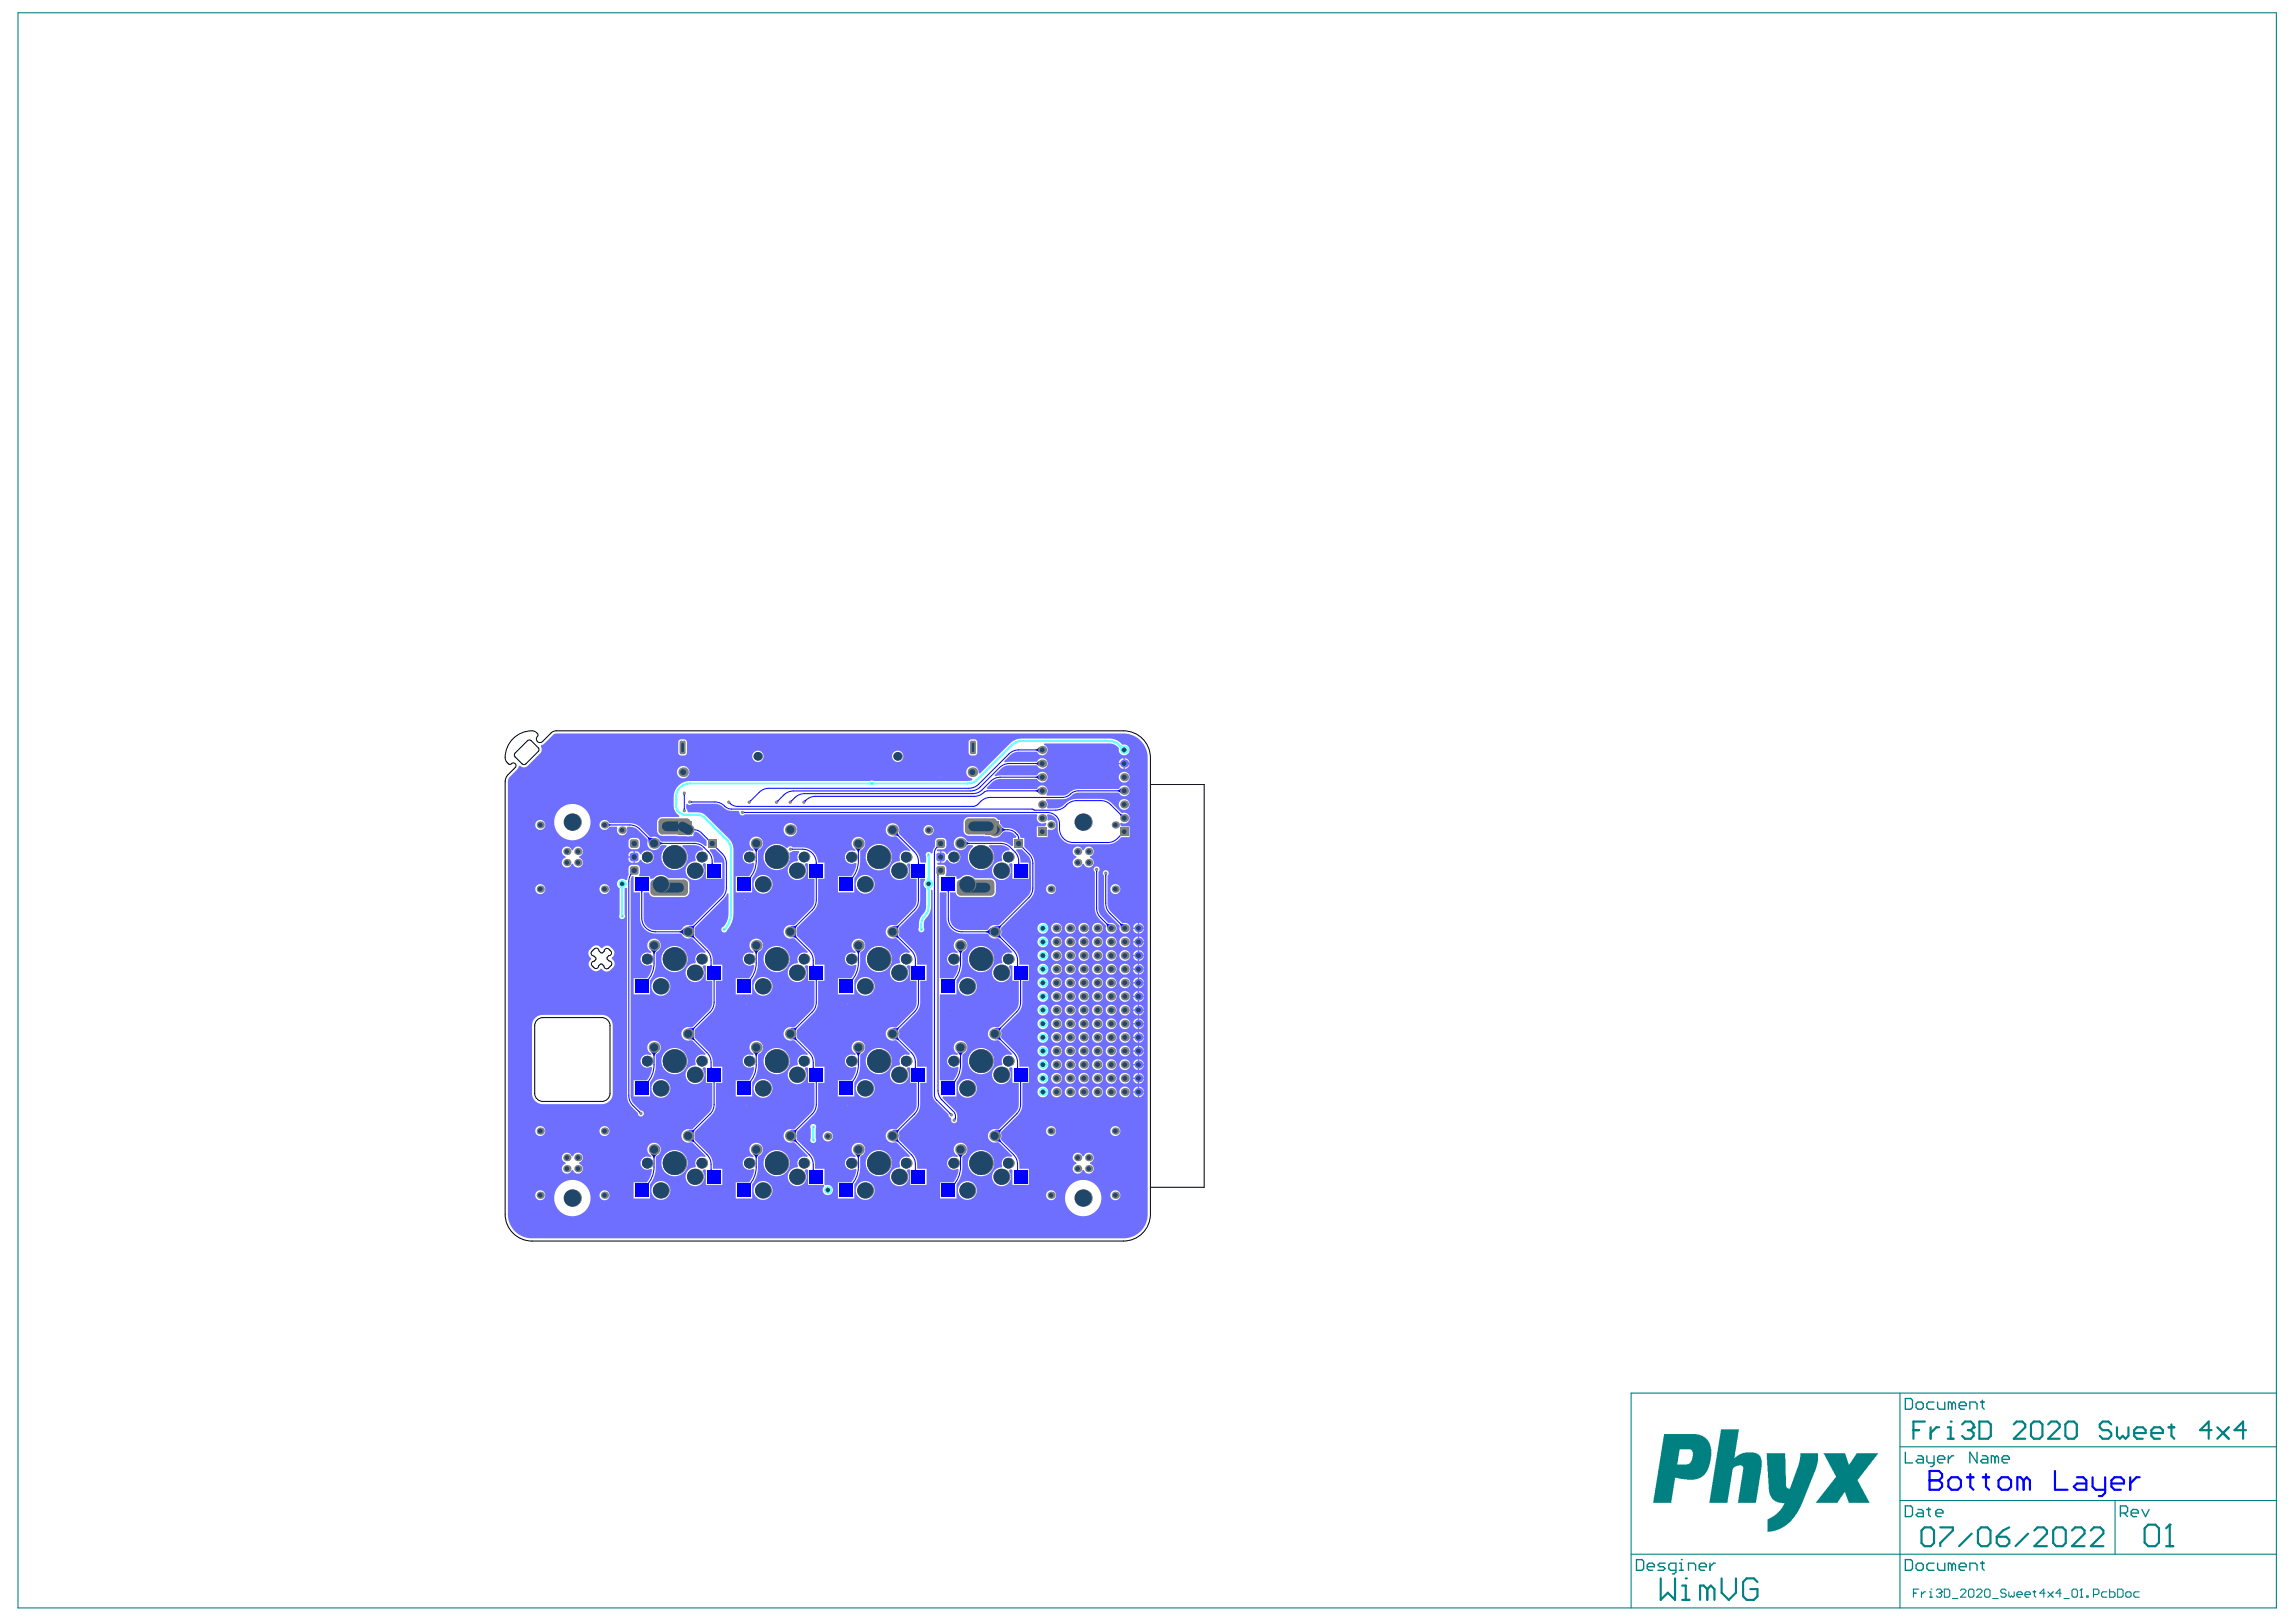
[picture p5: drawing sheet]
<svg xmlns="http://www.w3.org/2000/svg" width="297mm" height="210mm" viewBox="0 0 297 210" stroke-linecap="round" stroke-linejoin="round" font-family="sans-serif">
<g fill="#008080">
<path d="M222.7 185h2.3l-.6 3.7 .7-.5 .7-.2h1.3l.4 .2 .3 .4 .1 .4v.9l-.7 4.6h-2.4l.7-4.2a.58 .58 0 0 0-.1-.6h-.7l-.3 .2a.59 .59 0 0 0-.3 .6l-.6 4h-2.4z"/>
<path d="M228.5 188.1h2.4l.2 4.2v.2l.3 .2 .2-.1 1.1-3.1 .2-.9v-.5h2.3v1l-.4 1.3-1.8 4.6-.8 1.2-1 1.2-1 .5-.8 .3-.7 .1v-1.2a.45 .45 0 0 1 .4-.7l.7-.4 .5-.6 .5-.9h-.6l-.6-.2-.4-.4-.2-.4-.2-.7z"/>
<path d="M235.9 188.1h2.8l.4 1.4 .2-.1 .9-1.3h2.8l-2.6 3.3a.38 .38 0 0 0 .1 .5l1.4 2.6h-2.7l-.5-1.4h-.1l-.9 1.4h-2.8l2.2-2.8 .2-.3a.34 .34 0 0 0 .1-.6z"/>
<path d="M215.3 185.6h4.2l.8 .2 .6 .5 .4 .7 .1 .5-.1 1.4-.2 .8-.3 .7-.2 .4-.6 .4-.8 .3h-.9l-1.6-.3-.5 3.3h-2.3zM217.3 187.6l-.3 1.9h1.3l.3-.1 .3-.5 .1-.7a.57 .57 0 0 0-.3-.6z"/>
</g>
<g fill="none" stroke="#008080" stroke-width=".14">
<path d="M2.3 1.7h292.2v206.4h-292.2zM245.8 187.2h48.7M245.8 194.2h48.7M245.8 180.3v27.8M273.6 194.2v6.9M294.5 180.3h-83.5v27.8M211 201.1h83.5M247.5 206.2h.4M248.2 205.7h-.7v1M248.6 206v.7M249.1 206h-.2l-.3 .3M249.6 206h.2v.7"/>
<path d="M249.6 206.7h.4M249.8 205.7h.1M250.5 205.8l.2-.1h.3l.2 .1v.2M250.8 206.2h.2M251 206.2l.2 .1v.2l-.2 .2h-.3l-.2-.2M251.2 206h.1M251.2 206l-.2 .2M251.5 205.7h.6l.1 .1v.7l-.1 .2h-.6zM252.6 206.9h.7M253.6 205.8l.2-.1h.4l.1 .1v.2l-.7 .7h.7M254.7 205.8l.1-.1h.4l.2 .1v.7l-.2 .2h-.4l-.1-.2zM255.7 205.8l.2-.1h.3l.2 .1v.2l-.7 .7h.7"/>
<path d="M256.8 205.8l.1-.1h.4l.2 .1v.7l-.2 .2h-.4l-.1-.2zM257.8 206.9h.7M259.5 205.8l-.1-.1h-.4l-.2 .1v.2l.2 .2h.4l.1 .1v.2l-.1 .2h-.4l-.2-.2M259.9 206v.5l.2 .2 .1-.2 .2 .2 .2-.2v-.5M260.9 206.3h.7v-.1l-.1-.2h-.4l-.2 .2v.3l.2 .2h.4M262 206.3h.7v-.1l-.2-.2h-.4l-.1 .2v.3l.1 .2h.4M263 206h.4M263.2 205.8v.7l.2 .2M264.6 206.2h-.7l.5-.5v1M264.9 206l.7 .7M265.6 206l-.7 .7M266.7 206.2h-.7l.5-.5v1"/>
<path d="M267 206.9h.7M268.1 205.8l.1-.1h.4l.2 .1v.7l-.2 .2h-.4l-.1-.2zM269.1 206.7h.3M269.3 205.7h.1M269.3 205.7v1M269.3 205.7l-.2 .1M270 206.5h.1v.2h-.1zM270.8 206.3h.6l.1-.1v-.4l-.1-.1h-.6v1M272.6 206h-.5l-.2 .2v.3l.2 .2h.5M272.9 205.7v1h.5l.2-.2v-.3l-.2-.2h-.5M274 205.7h.5l.2 .1v.7l-.2 .2h-.5zM275 206.2l.2-.2h.3l.2 .2v.3l-.2 .2h-.3l-.2-.2z"/>
<path d="M276.8 206h-.6l-.1 .2v.3l.1 .2h.6"/>
</g>
<g fill="none" stroke="#008080" stroke-width=".28">
<path d="M247.5 185.1h.8M248.6 198.1l.4-.4h.8l.4 .4v1.6l-.4 .4h-.8l-.4-.4zM249 184h-1.5v2.2M249.8 184.7v1.5M250.9 184.7h-.4l-.7 .7M251 197.7h1.6v.4l-1.6 1.6v.4M252 184.7h.4v1.5M252 186.2h.7M252.4 184h.1M253.8 184.3l.4-.3h.8l.3 .3v.4M254.6 185.1h.4M255 185.1l.3 .3v.4l-.3 .4h-.8l-.4-.4"/>
<path d="M255.1 198.5l-1.6 1.6M255.3 184.7h.1M255.3 184.7l-.3 .4M255.9 198.1l.4-.4h.8l.4 .4v1.6l-.4 .4h-.8l-.4-.4zM256.1 184h1.1l.4 .3v1.5l-.4 .4h-1.1zM258.3 198.9h1.2l.4 .4v.4l-.4 .4h-.8l-.4-.4zM259.9 197.7l-.8 .4-.8 .8M260.5 184.3l.4-.3h.7l.4 .3v.4l-1.5 1.5h1.5M262.4 198.5l-1.6 1.6M262.8 184.3l.3-.3h.8l.3 .3v1.5l-.3 .4h-.8l-.3-.4zM263.2 198.1l.4-.4h.8l.4 .4v.4l-1.6 1.6h1.6M265 184.3l.3-.3h.8l.4 .3v.4l-1.5 1.5h1.5"/>
<path d="M265.6 198.1l.4-.4h.8l.4 .4v1.6l-.4 .4h-.8l-.4-.4zM267.2 184.3l.4-.3h.7l.4 .3v1.5l-.4 .4h-.7l-.4-.4zM268.1 198.1l.4-.4h.8l.4 .4v.4l-1.6 1.6h1.6M270.5 198.1l.4-.4h.8l.4 .4v.4l-1.6 1.6h1.6M273.1 184.3l-.3-.3h-.8l-.3 .3v.4l.3 .4h.8l.3 .3v.4l-.3 .4h-.8l-.3-.4M273.9 184.7v1.1l.3 .4 .4-.4 .4 .4 .4-.4v-1.1M276.1 185.4h1.5v-.3l-.4-.4h-.7l-.4 .4v.7l.4 .4h.7M277.5 197.8l.4-.5h.9l.5 .5v1.8l-.5 .5h-.9l-.4-.5zM278.3 185.4h1.5v-.3l-.4-.4h-.7l-.4 .4v.7l.4 .4h.7M280.6 184.7h.7M280.7 197.3h.1M280.7 197.3v2.8"/>
<path d="M280.7 197.3l-.5 .5M280.9 184.3v1.5l.4 .4M286.1 185.1h-1.5l1.1-1.1v2.2M286.9 184.7l1.4 1.5M288.3 184.7l-1.4 1.5M290.6 185.1h-1.5l1.1-1.1v2.2M214.8 204.3v2.7l1-.9 .9 .9v-2.7M217.6 207h1M217.6 205.2h.5v1.8M218.1 204.3h.1M220.9 205.7l-.5-.5h-.5v1.8M220.9 205.7v1.3"/>
<path d="M220.9 205.7l.4-.5 .5 .5v1.3M222.7 204.3v1.8l1 .9 .9-.9v-1.8M227.4 204.7l-.5-.4h-.9l-.5 .4v1.9l.5 .4h.9l.5-.4v-.9h-1M280.2 200.1h1"/>
</g>
<g fill="none" stroke="#008080" stroke-width=".17">
<path d="M246.5 194.9h.7l.2 .2v.9l-.2 .3h-.7zM246.5 181h.7l.2 .2v.9l-.2 .3h-.7zM246.5 187.9v1.4h.9M247.9 181.7l.2-.3h.5l.2 .3v.4l-.2 .3h-.5l-.2-.3zM248.1 195.3h.5l.2 .3v.7h-.7l-.2-.3 .2-.2h.7M248.1 188.4h.5l.2 .2v.7h-.7l-.2-.2 .2-.2h.7M249.3 195.3h.4M249.3 188.4v.7l.2 .2h.7M249.5 195.1v.9l.2 .3M250.2 181.4h-.7l-.2 .3v.4l.2 .3h.7M250.2 188.4v1.1l-.2 .3h-.3M250.4 195.8h1v-.2l-.3-.3h-.4l-.3 .3v.4l.3 .3h.4"/>
<path d="M250.7 181.4v.7l.2 .3h.7v-1M250.7 188.9h.9v-.3l-.2-.2h-.5l-.2 .2v.5l.2 .2h.5M252.1 188.4v.9M252.5 181.7l-.2-.3h-.2v1M252.5 181.7v.7M252.5 181.7l.3-.3 .2 .3v.7M252.8 188.4h-.3l-.4 .5M253.5 181.9h.9v-.2l-.3-.3h-.4l-.2 .3v.4l.2 .3h.4M254.8 182.4v-1h.7l.3 .3v.7M255.8 187.9v1.4l-1-1.4v1.4M256.2 181.4h.5M256.5 188.4h.4l.3 .2v.7h-.7l-.3-.2 .3-.2h.7"/>
<path d="M256.5 181.2v.9l.2 .3M258.1 188.6l-.2-.2h-.3v.9M258.1 188.6v.7M258.1 188.6l.2-.2 .3 .2v.7M259 188.9h.9v-.3l-.2-.2h-.5l-.2 .2v.5l.2 .2h.5M274.3 195.8h.7l.3-.2v-.5l-.3-.2h-.7v1.4M274.8 195.8l.5 .5M275.7 195.8h.9v-.2l-.2-.3h-.5l-.2 .3v.4l.2 .3h.5M277.1 195.3l.5 1 .4-1M211.7 201.8h.7l.2 .3v.9l-.2 .2h-.7zM213.1 202.8h.9v-.3l-.2-.2h-.5l-.2 .2v.5l.2 .2h.5M215.4 202.3h-.7l-.2 .2 .2 .3h.5l.2 .2-.2 .2h-.7"/>
<path d="M216.8 203.2h-.7l-.2-.2v-.5l.2-.2h.7v1.1l-.2 .3h-.2M217.3 203.2h.4M217.3 202.3h.2v.9M217.5 201.8h.1M218.4 203.2v-.9h.7l.3 .2v.7M219.8 202.8h1v-.3l-.3-.2h-.4l-.3 .2v.5l.3 .2h.4M221.2 202.3v.9M221.9 202.3h-.2l-.5 .5M246.5 201.8h.7l.2 .3v.9l-.2 .2h-.7zM247.9 202.5l.2-.2h.5l.2 .2v.5l-.2 .2h-.5l-.2-.2zM250.2 202.3h-.7l-.2 .2v.5l.2 .2h.7M250.7 202.3v.7l.2 .2h.7v-.9"/>
<path d="M252.5 202.5l-.2-.2h-.2v.9M252.5 202.5v.7M252.5 202.5l.3-.2 .2 .2v.7M253.5 202.8h.9v-.3l-.3-.2h-.4l-.2 .2v.5l.2 .2h.4M254.8 203.2v-.9h.7l.3 .2v.7M256.2 202.3h.5M256.5 202.1v.9l.2 .2"/>
</g>
<path d="M67.1 99.2l.2-.1a.7 .7 0 0 0 1 0l1.6-1.6a.78 .78 0 0 0 .1-.9l.4-.4 1.2-1.1 .3-.2h73.7a3.1 3.1 0 0 1 2.9 3.1v59.1a3.1 3.1 0 0 1-2.9 3.1h-77a3.1 3.1 0 0 1-2.9-3.1v-56l.2-.5 1.1-1.1zM77.7 106.3a.65 .65 0 0 0 .2 1 .65 .65 0 0 0 .9-.3h1l.1 .2a.66 .66 0 0 0 .6 .9 .66 .66 0 0 0 .6-.9l.1-.2h.3l.8 .2 1.5 1.5a1.08 1.08 0 0 0 .6 1.3 1.14 1.14 0 0 0 1.1-.6h.7l.1 .1-.2 .2a1.7 1.7 0 0 0 0 2.5 1.7 1.7 0 0 0 2.5-.2 1.7 1.7 0 0 0-.3-2.5v-.1h1.8l.8 .4 .1 .1-.1 .2a.85 .85 0 0 0-.9 1.2l-.1 .2a1.22 1.22 0 0 0-1.2 1.4 1.22 1.22 0 0 0 1.7 .9 1.22 1.22 0 0 0 .5-1.9l.1-.2h.2l.1 .1v1.9h2.1v-2.1h-1l-.1-.8-.5-.7 .1-.2h.6l.8 .8 .4 .7v3.5a1.51 1.51 0 0 1-.4 1.1l-3.8 3.7a1.16 1.16 0 0 0-1.4 .6l-3.3 .1a1.53 1.53 0 0 1-1.5-1.6v-3.3h.7l.2 .4 .5 .2h3.8l.3-.1 .3-.3 .1-.3v-1.1l-.2-.4-.5-.3h-2.1a1.32 1.32 0 0 0-1.9 .1l-.2 .1-.2-.1v-.3h-1.4v-.2l.1-.3-.1-.8-.3-.2h-.6l-.4 .1-.1 .2 .1 .9-.3 .8h-.1a.67 .67 0 0 0-1 .1 .67 .67 0 0 0 .2 1l-.1 3.4a.39 .39 0 0 0 .4 .5 .39 .39 0 0 0 .3-.6v-3.3l.1-.1h.2v27.2a1.98 1.98 0 0 0 .6 1.1l.8 .9a.39 .39 0 0 0 .4 .4 .39 .39 0 0 0 .4-.4 .39 .39 0 0 0-.4-.4l-.9-.8a1.51 1.51 0 0 1-.4-1.1v-27.7l.2-.7h.2v2.1h.8v3.3a1.99 1.99 0 0 0 2 2h3.3a1.16 1.16 0 0 0 1.4 .6l1.8 1.8-.2 .1a.85 .85 0 0 0-.9 .2 .85 .85 0 0 0-.2 1l-.1 .2a1.22 1.22 0 0 0-1.2 1.4 1.22 1.22 0 0 0 1.7 .9 1.22 1.22 0 0 0 .5-1.9l.1-.1 .2-.1 .1 .1v1.9h.9l-.1 3.1-.4 .8-2.2 2.2a1.08 1.08 0 0 0-1.3 .6 .92 .92 0 0 0 1.2 1l1.9 1.8-.2 .1h-.1a.86 .86 0 0 0-.9 .3 .86 .86 0 0 0-.1 .9l-.1 .2a1.22 1.22 0 0 0-1.2 1.4 1.22 1.22 0 0 0 1.7 .9 1.22 1.22 0 0 0 .5-1.9l.1-.1 .2-.1 .1 .1v1.9h.9l-.1 3.1-.4 .8-2.2 2.2a1.08 1.08 0 0 0-1.3 .6 .92 .92 0 0 0 1.2 1l1.9 1.8-.2 .1h-.1a.86 .86 0 0 0-.9 .3 .86 .86 0 0 0-.1 .9l-.1 .2a1.22 1.22 0 0 0-1.2 1.4 1.22 1.22 0 0 0 1.7 .9 1.22 1.22 0 0 0 .5-1.8l.1-.2 .2-.1 .1 .1v1.9h2.1v-2.1h-1.2v-.8a1.98 1.98 0 0 0-.6-1.1l-1.7-1.8v-.9l2.3-2.5a1.98 1.98 0 0 0 .4-1.2v-2.8h.8v-2.1h-1.2v-.5a1.98 1.98 0 0 0-.6-1.4l-1.7-1.8v-.9l2.3-2.5a1.98 1.98 0 0 0 .4-1.2v-2.8h.8v-2.1h-1.2v-.5a1.98 1.98 0 0 0-.6-1.4l-1.7-1.8v-1l3.7-3.8 .5-.7h.2v2.6a2.38 2.38 0 0 1-1 1.9 .39 .39 0 0 0 .3 .6 .39 .39 0 0 0 .5-.4l.3-.5a3.3 3.3 0 0 0 .5-1.6v-8.6a2 2 0 0 0-.6-1.1l-3-2.9a1.52 1.52 0 0 0-1-.5h-1.3l-.2-.5v-.5l.1-.1 .3 .2 .3-.2h3a3.2 3.2 0 0 1 1.6 .8l.6 .1h.8l.2 .2a.39 .39 0 0 0 .2 .4 .39 .39 0 0 0 .5-.1h37.7l.1 .1a.74 .74 0 0 0 .1 .9 .74 .74 0 0 0 .9 0l.2 .2-.2 .3h-1.1v1.4h1.4v-.9l.2-.1a.65 .65 0 0 0 .9-.6 .65 .65 0 0 0-1-.5l-.1-.1-.1-.6 .1-.1h.3a1.29 1.29 0 0 1 1 1.2v.7a2 2 0 0 0 2 2h4.5a1.99 1.99 0 0 0 1.4-.6l.4-.4h1v-1.4h-1l-.2-.3 .2-.1a.71 .71 0 0 0 1-.6 .71 .71 0 0 0-1-.7l-1.3-1.2a1.99 1.99 0 0 0-1.4-.6h-3.1a2.58 2.58 0 0 0-1.9 .9l-.5 .3h-1.4l-.1-.2 .1-.5-.2-.3 .1-.2h2.1a2.63 2.63 0 0 0 1.5-.7l.5-.1h5.2a.72 .72 0 0 0 1.1 .3 .72 .72 0 0 0 0-1.1 .72 .72 0 0 0-1.1 .3h-5.2a2.65 2.65 0 0 0-1.6 .8l-.4 .1h-2.1v-.2a.71 .71 0 0 0-.2-1.1 .71 .71 0 0 0-1.1 .4h-6.4v-.2l.7-.7a1.51 1.51 0 0 1 1-.4h4.8a.71 .71 0 0 0 1.1 .3 .71 .71 0 0 0-.1-1.2 .71 .71 0 0 0-1.1 .4h-4.7l-.6 .2-.1-.2 .8-.8a1.51 1.51 0 0 1 1.1-.5l3.6 .1a.71 .71 0 0 0 1.1 .2 .71 .71 0 0 0-.1-1.1 .71 .71 0 0 0-1.1 .4h-3.5l-.6 .1-.1-.2 1-1 .6-.2h2.7a.7 .7 0 0 0 1.1 .2 .7 .7 0 0 0-.2-1.1v-.2h8.4a1.4 1.4 0 0 1 1.3 .7 .7 .7 0 0 0 .6 .8 .7 .7 0 0 0 .7-.7 .7 .7 0 0 0-.9-.6l-.2-.2a2.08 2.08 0 0 0-1.5-.6h-11.3a2.09 2.09 0 0 0-1.5 .6l-3.9 3.9-.2-.1a.8 .8 0 0 0-.7-.9 .8 .8 0 0 0-.9 .7 .8 .8 0 0 0 .7 .9l.1 .2-.1 .1-.5 .1h-12.2l-.2-.1-.2 .1h-23.4a2.09 2.09 0 0 0-2 2.1v1.4a1.45 1.45 0 0 0 .7 1l-.1 .1h-2.1l-.5 .2-.2 .5v1.2l.2 .4 .5 .2h4v-.3l.2-.3h.1l.4 .2 1 1v.7h-.2l-.2-.2a1.98 1.98 0 0 0-1.2-.4h-4.3a1.16 1.16 0 0 0-1.4-.6l-1.4-1.4a1.98 1.98 0 0 0-1.2-.4h-2.7a.65 .65 0 0 0-1.1-.2zM125.4 95.8l-.1 .2v1.4a.37 .37 0 0 0 .4 .4h.4a.37 .37 0 0 0 .3-.4v-1.4a.37 .37 0 0 0-.3-.3zM87.9 95.8l-.2 .2v1.4a.37 .37 0 0 0 .4 .4h.4a.37 .37 0 0 0 .4-.4v-1.4a.37 .37 0 0 0-.4-.3zM115.4 97.9a.75 .75 0 0 0 1.5 0 .75 .75 0 0 0-1.5 0zM97.3 97.9a.75 .75 0 0 0 1.5 0 .75 .75 0 0 0-1.5 0zM145.5 98.1v.6h.6l-.2-.4zM144.9 98.3l-.2 .4h.6v-.6zM144.7 98.9l.2 .4 .4 .2v-.6zM145.5 98.9v.6l.4-.2 .2-.4zM87.6 99.9a.81 .81 0 0 0 1.6 0 .81 .81 0 0 0-1.6 0zM144.7 100.6a.7 .7 0 0 0 1.4 0 .7 .7 0 0 0-1.4 0zM144.7 104.1a.7 .7 0 0 0 1.4 0 .7 .7 0 0 0-1.4 0zM69.2 106.8a.65 .65 0 0 0 1.3 0 .65 .65 0 0 0-1.3 0zM119.5 107.4a.67 .67 0 0 0 1.3 0 .67 .67 0 0 0-1.3 0zM101.4 107.4a.88 .88 0 0 0 1.7 0 .88 .88 0 0 0-1.7 0zM71.7 106.4a2.36 2.36 0 0 0 4.7 0 2.36 2.36 0 0 0-4.7 0zM114.8 106.8a.91 .91 0 0 0 0 1.1 .91 .91 0 0 0 1.1 .3l1.9 1.8-.1 .2a.86 .86 0 0 0-1.1 .1 .86 .86 0 0 0-.1 1l-.1 .2h-.3a1.22 1.22 0 0 0-.9 1.6 1.22 1.22 0 0 0 1.7 .7 1.22 1.22 0 0 0 .4-1.8l.1-.2 .2-.1 .2 .1v1.9h.8v3.1l-.5 .8-2.2 2.1a1.08 1.08 0 0 0-1.3 .7 .92 .92 0 0 0 1.3 1l1.8 1.8-.1 .1h-.1a.86 .86 0 0 0-.9 .3 .86 .86 0 0 0-.1 .9l-.1 .2a1.22 1.22 0 0 0-1.2 1.4 1.22 1.22 0 0 0 1.7 .9 1.22 1.22 0 0 0 .4-1.9l.1-.1 .2-.1 .2 .1v1.9h.8v3.1l-.5 .8-2.2 2.2a1.08 1.08 0 0 0-1.3 .6 .92 .92 0 0 0 1.3 1l1.8 1.8-.1 .1h-.1a.86 .86 0 0 0-.9 .3 .86 .86 0 0 0-.1 .9l-.1 .2a1.22 1.22 0 0 0-1.2 1.4 1.22 1.22 0 0 0 1.7 .9 1.22 1.22 0 0 0 .4-1.9l.1-.1 .2-.1 .2 .1v1.9h.8v3.1l-.5 .8-2.2 2.2a1.08 1.08 0 0 0-1.3 .6 .92 .92 0 0 0 1.3 1l1.8 1.8-.1 .1h-.1a.86 .86 0 0 0-.9 .3 .86 .86 0 0 0-.1 .9l-.1 .2a1.22 1.22 0 0 0-1.2 1.4 1.22 1.22 0 0 0 1.7 .9 1.22 1.22 0 0 0 .4-1.8l.1-.2 .2-.1 .2 .1v1.9h2.1v-2.1h-1.2v-.5a1.97 1.97 0 0 0-.6-1.4l-1.8-1.8v-.9l2.4-2.5a1.98 1.98 0 0 0 .4-1.2v-2.8h.8v-2.1h-1.2v-.5a1.98 1.98 0 0 0-.6-1.4l-1.8-1.8v-.9l2.4-2.5a1.98 1.98 0 0 0 .4-1.2v-2.8h.8v-2.1h-1.2v-.5a1.98 1.98 0 0 0-.6-1.4l-1.8-1.8v-.9l2.4-2.5a1.98 1.98 0 0 0 .4-1.2v-2.8h.5l.1 .2a.66 .66 0 0 0 .1 1.1v2.6l-.2 .5-.6 .8-.2 1.2a.39 .39 0 0 0 .4 .6 .39 .39 0 0 0 .3-.6 1.54 1.54 0 0 1 .6-1.6 2.08 2.08 0 0 0 .4-1.2v-2.2l.2 .1v26.5l.2 .6 1.8 1.9v.2l.4 .4a.4 .4 0 0 0 .4 .6 .4 .4 0 0 0 .3-.6v-.6l-.1-.4-1.8-1.7 .1-.2h1.7v-1.9a3.6 3.6 0 0 0 .8-2.2v-1.3a1.08 1.08 0 0 0 .5-1.4 .88 .88 0 0 0-1.4-.1 .88 .88 0 0 0 .3 1.4l-.1 .2-.2-.1a.86 .86 0 0 0-1.1 1 .86 .86 0 0 0 1.4 .5l.1 .1v.1a3.1 3.1 0 0 1-.7 1.6h-1.7v-.2v-10.8v-.1h2.1v-1.9a3.6 3.6 0 0 0 .8-2.2v-1.3a1.08 1.08 0 0 0 .5-1.4 .88 .88 0 0 0-1.4-.1 .88 .88 0 0 0 .3 1.4l-.1 .1h-.2a.86 .86 0 0 0-1.1 .9 .86 .86 0 0 0 1.4 .6l.1 .1v.1a3.1 3.1 0 0 1-.7 1.6h-1.7v-.2v-10.9h.9v3.3a1.99 1.99 0 0 0 1.9 2h3.4a1.16 1.16 0 0 0 1.4 .6l1.8 1.8-.2 .1a.85 .85 0 0 0-1 .2 .85 .85 0 0 0-.1 1l-.1 .2a1.22 1.22 0 0 0-1.2 1.4 1.22 1.22 0 0 0 1.7 .9 1.22 1.22 0 0 0 .4-1.9l.1-.1 .2-.1 .2 .1v1.9h.8v3.1l-.4 .8-2.2 2.2a1.08 1.08 0 0 0-1.4 .6 .92 .92 0 0 0 1.3 1l1.9 1.8-.2 .1h-.1a.86 .86 0 0 0-.9 .3 .86 .86 0 0 0-.1 .9l-.1 .2a1.22 1.22 0 0 0-1.2 1.4 1.22 1.22 0 0 0 1.7 .9 1.22 1.22 0 0 0 .4-1.9l.1-.1 .2-.1 .2 .1v1.9h.8v3.1l-.4 .8-2.2 2.2a1.08 1.08 0 0 0-1.4 .6 .92 .92 0 0 0 1.3 1l1.9 1.8-.2 .1h-.1a.86 .86 0 0 0-.9 .3 .86 .86 0 0 0-.1 .9l-.1 .2a1.22 1.22 0 0 0-1.2 1.4 1.22 1.22 0 0 0 1.7 .9 1.22 1.22 0 0 0 .4-1.8l.1-.2 .2-.1 .2 .1v1.9h2.1v-2.1h-1.2v-.8a2 2 0 0 0-.6-1.1l-1.8-1.8v-.9v-.1l2.2-2.2a1.98 1.98 0 0 0 .6-1.4v-2.8h.8v-2.1h-1.2v-.5a1.98 1.98 0 0 0-.6-1.4l-1.8-1.8v-.9l2.4-2.5a1.98 1.98 0 0 0 .4-1.2v-2.8h.8v-2.1h-1.2v-.5a1.98 1.98 0 0 0-.6-1.4l-1.8-1.8v-1l4-4a1.98 1.98 0 0 0 .4-1.2v-3.2a1.99 1.99 0 0 0-.6-1.4l-.8-.7v-1.2h-.5l-.1-.4-.4-.4a1.58 1.58 0 0 0-1.1-.5h-.5l-.1-.1-.4-.4v-.5h-.3l-.4-.4h-3.3l-.4 .1-.3 .3v.3v1.1v.3l.3 .3 .4 .1h2.7a1.18 1.18 0 0 0 1.7-.5l.1-.1 .9 .1 .7 .6-.1 .1h-.3v1.1h-.2l-.3-.2a1.98 1.98 0 0 0-1.1-.4h-4.3a1.08 1.08 0 0 0-1.4-.5 .89 .89 0 0 0-.1 1.4 .89 .89 0 0 0 1.4-.4h.7l.1 .1a1.7 1.7 0 0 0-.2 2.6 1.7 1.7 0 0 0 2.5 0 1.7 1.7 0 0 0-.3-2.6l.1-.1h1.8l.7 .4 .1 .1-.1 .2a.85 .85 0 0 0-.8 1.2l-.1 .2a1.22 1.22 0 0 0-1.2 1.4 1.22 1.22 0 0 0 1.7 .9 1.22 1.22 0 0 0 .4-1.9l.1-.2h.2l.2 .1v1.9h2.1v-2.1h-1.1l-.1-.8-.4-.7v-.2h.7l.8 .8a1.51 1.51 0 0 1 .4 1v3.2a1.51 1.51 0 0 1-.5 1.1l-3.7 3.7a1.16 1.16 0 0 0-1.4 .6l-3.4 .1a1.53 1.53 0 0 1-1.5-1.6v-3.3h.7l.2 .4 .5 .2h3.8l.4-.1 .2-.3 .1-.3v-1.1l-.2-.4-.5-.3h-2h-.1a1.32 1.32 0 0 0-1.9 .1l-.2 .1-.2-.1v-.3h-1.3l-.1-.2 .1-.3v-.8l-.3-.2h-.7l-.2-.1 .2-.2h.2v-1.4h-.3l-.1-.2 .1-.1h.8l.3-.2v-.8l-.1-.3-.3-.2-.7 .1-.2 .1-.1 .3v.7l-.3 .3v.5l-.2 .1a.38 .38 0 0 0-.6-.2 .38 .38 0 0 0-.1 .5v.8h-.7l-.1-.4a1.98 1.98 0 0 0-.5-1.1l-2.2-2.2a1.08 1.08 0 0 0-.6-1.3 .88 .88 0 0 0-.9 .2zM81.4 108.6l-.1 .3v.7l.1 .2 .4 .1h.6l.2-.1 .2-.4v-.6l-.2-.2-.3-.2-.6 .1zM139 109.7a.65 .65 0 0 0 .3 1.1v.2a.65 .65 0 0 0-.3 1.1 .65 .65 0 0 0 1-.3h.2a.65 .65 0 0 0 1.1 .3 .65 .65 0 0 0-.3-1.1v-.2a.65 .65 0 0 0 .3-1.1 .65 .65 0 0 0-1.1 .3h-.2a.65 .65 0 0 0-1-.3zM72.9 109.7a.65 .65 0 0 0 .3 1.1v.2a.65 .65 0 0 0-.3 1.1 .65 .65 0 0 0 1.1-.3h.1a.65 .65 0 0 0 1.1 .3 .65 .65 0 0 0-.3-1.1v-.2a.65 .65 0 0 0 .3-1.1 .65 .65 0 0 0-1.1 .3h-.1a.65 .65 0 0 0-1.1-.3zM110.4 108.5a.95 .95 0 0 0 .3 1.5l-.2 .1a.86 .86 0 0 0-1.2 .9 .86 .86 0 0 0 1.3 .7h.2v.2a3.2 3.2 0 0 1-.7 1.5h-1.7v2.1h2.1v-1.8a3.6 3.6 0 0 0 .8-2.3v-1.3a1.08 1.08 0 0 0 .5-1.4 .88 .88 0 0 0-1.4-.2zM97.2 108.5a.9 .9 0 0 0 .3 1.5l-.2 .1a.86 .86 0 0 0-1.2 .9 .86 .86 0 0 0 1.3 .6l.2 .1v.1a3.1 3.1 0 0 1-.7 1.6h-1.7v2.1h2.1v-1.9a3.6 3.6 0 0 0 .8-2.2v-1.3a1.08 1.08 0 0 0 .5-1.4 .88 .88 0 0 0-1.4-.2zM121.8 110.2v1.4h.4l.2-.3h.2a.86 .86 0 0 0 1.3 .3 .86 .86 0 0 0 0-1.4 .86 .86 0 0 0-1.3 .4l-.2-.1-.2-.3zM82.1 110.2v1.4h.5l.2-.3h.2a.86 .86 0 0 0 1.3 .3 .86 .86 0 0 0 0-1.4 .86 .86 0 0 0-1.3 .4l-.2-.1-.2-.3zM81.4 110.3l-.1 .5h.7v-.6zM99.3 109.7a1.7 1.7 0 0 0 .8 2.9 1.7 1.7 0 0 0 2-2.2l.5-.3h.8v.2a.85 .85 0 0 0-.2 1l-.1 .2a1.22 1.22 0 0 0-1.2 1.4 1.22 1.22 0 0 0 1.7 .9 1.22 1.22 0 0 0 .5-1.9l.1-.2h.2l.1 .1v1.9h.9l-.1 3.1-.4 .8-2.2 2.1a1.08 1.08 0 0 0-1.3 .7 .92 .92 0 0 0 .3 .9 .92 .92 0 0 0 1 .1l1.8 1.8-.2 .1h-.1a.86 .86 0 0 0-.8 .3 .86 .86 0 0 0-.2 .9l-.1 .2a1.22 1.22 0 0 0-1.2 1.4 1.22 1.22 0 0 0 1.7 .9 1.22 1.22 0 0 0 .5-1.9l.1-.1 .2-.1 .1 .1v1.9h.9l-.1 3.1-.4 .8-2.2 2.2a1.08 1.08 0 0 0-1.3 .6 .92 .92 0 0 0 .3 .9 .92 .92 0 0 0 1 .1l1.8 1.8-.2 .1h-.1a.86 .86 0 0 0-.8 .3 .86 .86 0 0 0-.2 .9l-.1 .2a1.22 1.22 0 0 0-1.2 1.4 1.22 1.22 0 0 0 1.7 .9 1.22 1.22 0 0 0 .5-1.9l.1-.1 .2-.1 .1 .1v1.9h.9l-.1 3.1-.4 .8-2.2 2.2a1.08 1.08 0 0 0-1.3 .6 .92 .92 0 0 0 .3 .9 .92 .92 0 0 0 1 .1l1.8 1.8-.2 .1h-.1a.86 .86 0 0 0-.8 .3 .86 .86 0 0 0-.2 .9l-.1 .2a1.22 1.22 0 0 0-1.2 1.4 1.22 1.22 0 0 0 1.7 .9 1.22 1.22 0 0 0 .5-1.8l.1-.2 .2-.1 .1 .1v1.9h2.1v.2a.67 .67 0 0 0 .3 1.1 .67 .67 0 0 0 .9-.7 .67 .67 0 0 0-1-.5l-.1-.1v-2.1h-1.3v-.8a1.98 1.98 0 0 0-.5-1.1l-1.8-1.8v-.9l2.4-2.5a1.98 1.98 0 0 0 .3-1.2v-2.8h.9v-2.1h-1.3v-.5a1.98 1.98 0 0 0-.5-1.4l-1.8-1.8v-.9l2.4-2.5a1.98 1.98 0 0 0 .3-1.2v-2.8h.9v-2.1h-1.3v-.5a1.98 1.98 0 0 0-.5-1.4l-1.8-1.8v-.9l2.4-2.5a1.98 1.98 0 0 0 .3-1.2v-2.8h.9v-2.1h-.9a1.99 1.99 0 0 0-2-1.9l-1.3-.1a.38 .38 0 0 0-.6 .1h-.2a1.7 1.7 0 0 0-2.4 0zM81.3 111a.53 .53 0 0 0 .7 .6v-.6zM112 110.9a1.71 1.71 0 0 0 3.4 0 1.71 1.71 0 0 0-3.4 0zM110.7 114.4a1.25 1.25 0 0 0 2.5 0 1.25 1.25 0 0 0-2.5 0zM97.5 114.4a1.22 1.22 0 0 0 2.4 0 1.22 1.22 0 0 0-2.4 0zM143.6 115.1a.65 .65 0 0 0 1.3 0 .65 .65 0 0 0-1.3 0zM135.3 115.1a.65 .65 0 0 0 1.3 0 .65 .65 0 0 0-1.3 0zM77.6 115.1a.65 .65 0 0 0 1.3 0 .65 .65 0 0 0-1.3 0zM69.2 115.1a.65 .65 0 0 0 1.3 0 .65 .65 0 0 0-1.3 0zM147.4 119.4v.6h.6l-.2-.4zM146.8 119.6l-.2 .4h.6v-.6zM147.4 120.2v.6l.4-.2 .2-.4zM146.6 120.2l.2 .4 .4 .2v-.6zM142.8 112.7a.38 .38 0 0 0 0 .6v3.6a1.98 1.98 0 0 0 .6 1.4l1.5 1.5a.72 .72 0 0 0 .5 1 .72 .72 0 0 0 .8-.8 .72 .72 0 0 0-1-.5l-1.5-1.5a1.51 1.51 0 0 1-.4-1.1v-3.6a.39 .39 0 0 0 0-.6 .39 .39 0 0 0-.5 0zM141.6 112.2a.38 .38 0 0 0 0 .6v4.7a1.98 1.98 0 0 0 .6 1.4l.9 .9a.72 .72 0 0 0 .5 1 .72 .72 0 0 0 .8-.8 .72 .72 0 0 0-1-.5l-.9-.9a1.51 1.51 0 0 1-.4-1.1v-4.7a.39 .39 0 0 0 .1-.6 .39 .39 0 0 0-.6 0zM141.3 120.1a.7 .7 0 0 0 1.4 0 .7 .7 0 0 0-1.4 0zM139.5 120.1a.7 .7 0 0 0 1.4 0 .7 .7 0 0 0-1.4 0zM137.7 120.1a.75 .75 0 0 0 1.5 0 .75 .75 0 0 0-1.5 0zM136 120.1a.7 .7 0 0 0 1.4 0 .7 .7 0 0 0-1.4 0zM134.2 120.1a.7 .7 0 0 0 1.4 0 .7 .7 0 0 0-1.4 0zM147.4 121.2v.6h.6l-.2-.4zM146.8 121.4l-.2 .4h.6v-.6zM76.3 122.9a.75 .75 0 0 0 .2 1.1v.1a.79 .79 0 0 0 .1 1.4 .73 .73 0 0 0 1.1-.1h.1a.77 .77 0 0 0 1.1 .2l.4-.4a.75 .75 0 0 0-.2-1.2v-.1a.79 .79 0 0 0-.1-1.3 .73 .73 0 0 0-1.1 .1h-.1a.76 .76 0 0 0-1.2-.2zM147.4 122v.6l.4-.2 .2-.4zM146.6 122l.2 .4 .4 .2v-.6zM144.8 121.9a.7 .7 0 0 0 1.4 0 .7 .7 0 0 0-1.4 0zM143.1 121.9a.7 .7 0 0 0 1.4 0 .7 .7 0 0 0-1.4 0zM141.3 121.9a.7 .7 0 0 0 1.4 0 .7 .7 0 0 0-1.4 0zM139.5 121.9a.7 .7 0 0 0 1.4 0 .7 .7 0 0 0-1.4 0zM137.7 121.9a.75 .75 0 0 0 1.5 0 .75 .75 0 0 0-1.5 0zM136 121.9a.7 .7 0 0 0 1.4 0 .7 .7 0 0 0-1.4 0zM134.2 121.9a.7 .7 0 0 0 1.4 0 .7 .7 0 0 0-1.4 0zM84 121.7a.9 .9 0 0 0 .3 1.5l-.2 .1a.86 .86 0 0 0-1.2 .9 .86 .86 0 0 0 1.3 .6l.2 .1v.2a3.2 3.2 0 0 1-.7 1.5h-1.7v2.1h2.1v-1.8a3.6 3.6 0 0 0 .7-2.3l.1-1.3a1.08 1.08 0 0 0 .5-1.4 .88 .88 0 0 0-1.4-.2zM110.4 121.7a.9 .9 0 0 0 .3 1.5l-.2 .1a.86 .86 0 0 0-1.2 .9 .86 .86 0 0 0 1.3 .6l.2 .1v.1a3.1 3.1 0 0 1-.7 1.6h-1.7v2.1h2.1v-1.9a3.6 3.6 0 0 0 .8-2.2v-1.3a1.08 1.08 0 0 0 .5-1.4 .88 .88 0 0 0-1.4-.2zM97.2 121.7a.9 .9 0 0 0 .3 1.5l-.2 .1a.86 .86 0 0 0-1.2 .9 .86 .86 0 0 0 1.3 .6l.2 .1v.1a3.1 3.1 0 0 1-.7 1.6h-1.7v2.1h2.1v-1.9a3.6 3.6 0 0 0 .8-2.2v-1.3a1.08 1.08 0 0 0 .5-1.4 .88 .88 0 0 0-1.4-.2zM147.4 123v.6h.6l-.2-.4zM146.8 123.2l-.2 .4h.6v-.6zM147.4 123.7v.6l.4-.1 .2-.5zM146.6 123.7l.2 .5 .4 .1v-.6zM144.8 123.7a.7 .7 0 0 0 1.4 0 .7 .7 0 0 0-1.4 0zM143.1 123.7a.7 .7 0 0 0 1.4 0 .7 .7 0 0 0-1.4 0zM141.3 123.7a.7 .7 0 0 0 1.4 0 .7 .7 0 0 0-1.4 0zM139.5 123.7a.7 .7 0 0 0 1.4 0 .7 .7 0 0 0-1.4 0zM137.7 123.7a.75 .75 0 0 0 1.5 0 .75 .75 0 0 0-1.5 0zM136 123.7a.7 .7 0 0 0 1.4 0 .7 .7 0 0 0-1.4 0zM134.2 123.7a.7 .7 0 0 0 1.4 0 .7 .7 0 0 0-1.4 0zM147.4 124.7v.6h.6l-.2-.4zM146.8 124.9l-.2 .4h.6v-.6zM125.2 124.1a1.7 1.7 0 0 0 3.4 0 1.7 1.7 0 0 0-3.4 0zM112 124.1a1.7 1.7 0 0 0 3.4 0 1.7 1.7 0 0 0-3.4 0zM98.8 124.1a1.7 1.7 0 0 0 3.4 0 1.7 1.7 0 0 0-3.4 0zM85.6 124.1a1.7 1.7 0 0 0 3.4 0 1.7 1.7 0 0 0-3.4 0zM147.4 125.5v.6l.4-.2 .2-.4zM146.6 125.5l.2 .4 .4 .2v-.6zM144.8 125.4a.7 .7 0 0 0 1.4 0 .7 .7 0 0 0-1.4 0zM143.1 125.4a.7 .7 0 0 0 1.4 0 .7 .7 0 0 0-1.4 0zM141.3 125.4a.7 .7 0 0 0 1.4 0 .7 .7 0 0 0-1.4 0zM139.5 125.4a.7 .7 0 0 0 1.4 0 .7 .7 0 0 0-1.4 0zM137.7 125.4a.75 .75 0 0 0 1.5 0 .75 .75 0 0 0-1.5 0zM136 125.4a.7 .7 0 0 0 1.4 0 .7 .7 0 0 0-1.4 0zM134.2 125.4a.7 .7 0 0 0 1.4 0 .7 .7 0 0 0-1.4 0zM147.4 126.5v.6h.6l-.2-.4zM146.8 126.7l-.2 .4h.6v-.6zM147.4 127.3v.6l.4-.2 .2-.4zM146.6 127.3l.2 .4 .4 .2v-.6zM144.8 127.2a.7 .7 0 0 0 1.4 0 .7 .7 0 0 0-1.4 0zM143.1 127.2a.7 .7 0 0 0 1.4 0 .7 .7 0 0 0-1.4 0zM141.3 127.2a.7 .7 0 0 0 1.4 0 .7 .7 0 0 0-1.4 0zM139.5 127.2a.7 .7 0 0 0 1.4 0 .7 .7 0 0 0-1.4 0zM137.7 127.2a.75 .75 0 0 0 1.5 0 .75 .75 0 0 0-1.5 0zM136 127.2a.7 .7 0 0 0 1.4 0 .7 .7 0 0 0-1.4 0zM134.2 127.2a.7 .7 0 0 0 1.4 0 .7 .7 0 0 0-1.4 0zM147.4 128.3v.6h.6l-.2-.4zM146.8 128.5l-.2 .4h.6v-.6zM123.9 127.6a1.25 1.25 0 0 0 2.5 0 1.25 1.25 0 0 0-2.5 0zM110.7 127.6a1.25 1.25 0 0 0 2.5 0 1.25 1.25 0 0 0-2.5 0zM97.5 127.6a1.22 1.22 0 0 0 2.4 0 1.22 1.22 0 0 0-2.4 0zM84.3 127.6a1.22 1.22 0 0 0 2.4 0 1.22 1.22 0 0 0-2.4 0zM147.4 129v.6l.4-.2 .2-.4zM146.6 129l.2 .4 .4 .2v-.6zM144.8 129a.7 .7 0 0 0 1.4 0 .7 .7 0 0 0-1.4 0zM143.1 129a.7 .7 0 0 0 1.4 0 .7 .7 0 0 0-1.4 0zM141.3 129a.7 .7 0 0 0 1.4 0 .7 .7 0 0 0-1.4 0zM139.5 129a.7 .7 0 0 0 1.4 0 .7 .7 0 0 0-1.4 0zM137.7 129a.75 .75 0 0 0 1.5 0 .75 .75 0 0 0-1.5 0zM136 129a.7 .7 0 0 0 1.4 0 .7 .7 0 0 0-1.4 0zM134.2 129a.7 .7 0 0 0 1.4 0 .7 .7 0 0 0-1.4 0zM147.4 130v.6h.6l-.2-.4zM146.8 130.2l-.2 .4h.6v-.6zM147.4 130.8v.6l.4-.2 .2-.4zM146.6 130.8l.2 .4 .4 .2v-.6zM144.8 130.7a.7 .7 0 0 0 1.4 0 .7 .7 0 0 0-1.4 0zM143.1 130.7a.7 .7 0 0 0 1.4 0 .7 .7 0 0 0-1.4 0zM141.3 130.7a.7 .7 0 0 0 1.4 0 .7 .7 0 0 0-1.4 0zM139.5 130.7a.7 .7 0 0 0 1.4 0 .7 .7 0 0 0-1.4 0zM137.7 130.7a.75 .75 0 0 0 1.5 0 .75 .75 0 0 0-1.5 0zM136 130.7a.7 .7 0 0 0 1.4 0 .7 .7 0 0 0-1.4 0zM134.2 130.7a.7 .7 0 0 0 1.4 0 .7 .7 0 0 0-1.4 0zM147.4 131.8v.6h.6l-.2-.4zM146.8 132l-.2 .4h.6v-.6zM147.4 132.6v.6l.4-.2 .2-.4zM146.6 132.6l.2 .4 .4 .2v-.6zM144.8 132.5a.7 .7 0 0 0 1.4 0 .7 .7 0 0 0-1.4 0zM143.1 132.5a.7 .7 0 0 0 1.4 0 .7 .7 0 0 0-1.4 0zM141.3 132.5a.7 .7 0 0 0 1.4 0 .7 .7 0 0 0-1.4 0zM139.5 132.5a.7 .7 0 0 0 1.4 0 .7 .7 0 0 0-1.4 0zM137.7 132.5a.75 .75 0 0 0 1.5 0 .75 .75 0 0 0-1.5 0zM136 132.5a.7 .7 0 0 0 1.4 0 .7 .7 0 0 0-1.4 0zM134.2 132.5a.7 .7 0 0 0 1.4 0 .7 .7 0 0 0-1.4 0zM147.4 133.6v.6h.6l-.2-.5zM146.8 133.7l-.2 .5h.6v-.6zM147.4 134.3v.6l.4-.2 .2-.4zM146.6 134.3l.2 .4 .4 .2v-.6zM144.8 134.2a.7 .7 0 0 0 1.4 0 .7 .7 0 0 0-1.4 0zM143.1 134.2a.7 .7 0 0 0 1.4 0 .7 .7 0 0 0-1.4 0zM141.3 134.2a.7 .7 0 0 0 1.4 0 .7 .7 0 0 0-1.4 0zM139.5 134.2a.7 .7 0 0 0 1.4 0 .7 .7 0 0 0-1.4 0zM137.7 134.2a.75 .75 0 0 0 1.5 0 .75 .75 0 0 0-1.5 0zM136 134.2a.7 .7 0 0 0 1.4 0 .7 .7 0 0 0-1.4 0zM134.2 134.2a.7 .7 0 0 0 1.4 0 .7 .7 0 0 0-1.4 0zM147.4 135.3v.6h.6l-.2-.4zM146.8 135.5l-.2 .4h.6v-.6zM110.4 134.9a.9 .9 0 0 0 .3 1.5l-.2 .2a.86 .86 0 0 0-1.2 .8 .86 .86 0 0 0 1.3 .6l.2 .1v.1a3.1 3.1 0 0 1-.7 1.6h-1.7v2.1h2.1v-1.9a3.6 3.6 0 0 0 .8-2.2v-1.3a1.08 1.08 0 0 0 .5-1.4 .88 .88 0 0 0-1.4-.2zM97.2 134.9a.9 .9 0 0 0 .3 1.5l-.2 .2a.86 .86 0 0 0-1.2 .8 .86 .86 0 0 0 1.3 .6l.2 .1v.1a3.1 3.1 0 0 1-.7 1.6h-1.7v2.1h2.1v-1.9a3.6 3.6 0 0 0 .8-2.2v-1.3a1.08 1.08 0 0 0 .5-1.4 .88 .88 0 0 0-1.4-.2zM84 134.9a.9 .9 0 0 0 .3 1.5l-.2 .2a.86 .86 0 0 0-1.2 .8 .86 .86 0 0 0 1.3 .6l.2 .1v.1a3.1 3.1 0 0 1-.7 1.6h-1.7v2.1h2.1v-1.9a3.6 3.6 0 0 0 .7-2.2l.1-1.3a1.08 1.08 0 0 0 .5-1.4 .88 .88 0 0 0-1.4-.2zM147.4 136.1v.6l.4-.2 .2-.4zM146.6 136.1l.2 .4 .4 .2v-.6zM144.8 136a.7 .7 0 0 0 1.4 0 .7 .7 0 0 0-1.4 0zM143.1 136a.7 .7 0 0 0 1.4 0 .7 .7 0 0 0-1.4 0zM141.3 136a.7 .7 0 0 0 1.4 0 .7 .7 0 0 0-1.4 0zM139.5 136a.7 .7 0 0 0 1.4 0 .7 .7 0 0 0-1.4 0zM137.7 136a.75 .75 0 0 0 1.5 0 .75 .75 0 0 0-1.5 0zM136 136a.7 .7 0 0 0 1.4 0 .7 .7 0 0 0-1.4 0zM134.2 136a.7 .7 0 0 0 1.4 0 .7 .7 0 0 0-1.4 0zM147.4 137.1v.6h.6l-.2-.4zM146.8 137.3l-.2 .4h.6v-.6zM147.4 137.9v.6l.4-.2 .2-.4zM146.6 137.9l.2 .4 .4 .2v-.6zM144.8 137.8a.7 .7 0 0 0 1.4 0 .7 .7 0 0 0-1.4 0zM143.1 137.8a.7 .7 0 0 0 1.4 0 .7 .7 0 0 0-1.4 0zM141.3 137.8a.7 .7 0 0 0 1.4 0 .7 .7 0 0 0-1.4 0zM139.5 137.8a.7 .7 0 0 0 1.4 0 .7 .7 0 0 0-1.4 0zM137.7 137.8a.75 .75 0 0 0 1.5 0 .75 .75 0 0 0-1.5 0zM136 137.8a.7 .7 0 0 0 1.4 0 .7 .7 0 0 0-1.4 0zM134.2 137.8a.7 .7 0 0 0 1.4 0 .7 .7 0 0 0-1.4 0zM125.2 137.3a1.7 1.7 0 0 0 3.4 0 1.7 1.7 0 0 0-3.4 0zM112 137.3a1.7 1.7 0 0 0 3.4 0 1.7 1.7 0 0 0-3.4 0zM98.8 137.3a1.7 1.7 0 0 0 3.4 0 1.7 1.7 0 0 0-3.4 0zM85.6 137.3a1.7 1.7 0 0 0 3.4 0 1.7 1.7 0 0 0-3.4 0zM147.4 138.9v.6h.6l-.2-.5zM146.8 139l-.2 .5h.6v-.6zM147.4 139.6v.6l.4-.2 .2-.4zM146.6 139.6l.2 .4 .4 .2v-.6zM144.8 139.5a.7 .7 0 0 0 1.4 0 .7 .7 0 0 0-1.4 0zM143.1 139.5a.7 .7 0 0 0 1.4 0 .7 .7 0 0 0-1.4 0zM141.3 139.5a.7 .7 0 0 0 1.4 0 .7 .7 0 0 0-1.4 0zM139.5 139.5a.7 .7 0 0 0 1.4 0 .7 .7 0 0 0-1.4 0zM137.7 139.5a.75 .75 0 0 0 1.5 0 .75 .75 0 0 0-1.5 0zM136 139.5a.7 .7 0 0 0 1.4 0 .7 .7 0 0 0-1.4 0zM134.2 139.5a.7 .7 0 0 0 1.4 0 .7 .7 0 0 0-1.4 0zM147.4 140.6v.6h.6l-.2-.4zM146.8 140.8l-.2 .4h.6v-.6zM147.4 141.4v.6l.4-.2 .2-.4zM146.6 141.4l.2 .4 .4 .2v-.6zM144.8 141.3a.7 .7 0 0 0 1.4 0 .7 .7 0 0 0-1.4 0zM143.1 141.3a.7 .7 0 0 0 1.4 0 .7 .7 0 0 0-1.4 0zM141.3 141.3a.7 .7 0 0 0 1.4 0 .7 .7 0 0 0-1.4 0zM139.5 141.3a.7 .7 0 0 0 1.4 0 .7 .7 0 0 0-1.4 0zM137.7 141.3a.75 .75 0 0 0 1.5 0 .75 .75 0 0 0-1.5 0zM136 141.3a.7 .7 0 0 0 1.4 0 .7 .7 0 0 0-1.4 0zM134.2 141.3a.7 .7 0 0 0 1.4 0 .7 .7 0 0 0-1.4 0zM110.7 140.9a1.25 1.25 0 0 0 2.5 0 1.25 1.25 0 0 0-2.5 0zM97.5 140.9a1.22 1.22 0 0 0 2.4 0 1.22 1.22 0 0 0-2.4 0zM123.9 140.9a1.25 1.25 0 0 0 2.5 0 1.25 1.25 0 0 0-2.5 0zM84.3 140.9a1.22 1.22 0 0 0 2.4 0 1.22 1.22 0 0 0-2.4 0zM69.3 131.7l-.3 .4-.2 .5v8.9a1.39 1.39 0 0 0 1.3 1.4h7.9a1.39 1.39 0 0 0 1.3-1.4v-8.8a1.39 1.39 0 0 0-1.3-1.4h-7.9l-.3 .1zM143.6 146.4a.65 .65 0 0 0 1.3 0 .65 .65 0 0 0-1.3 0zM135.3 146.4a.65 .65 0 0 0 1.3 0 .65 .65 0 0 0-1.3 0zM77.6 146.4a.65 .65 0 0 0 1.3 0 .65 .65 0 0 0-1.3 0zM69.2 146.4a.65 .65 0 0 0 1.3 0 .65 .65 0 0 0-1.3 0zM106.4 147.1a.7 .7 0 0 0 1.4 0 .7 .7 0 0 0-1.4 0zM104.9 145.6l-.1 .2 .1 1.5a.39 .39 0 0 0 .3 .6 .39 .39 0 0 0 .3-.6v-1.3a.39 .39 0 0 0 0-.5 .39 .39 0 0 0-.6 .1zM139 149.4a.65 .65 0 0 0 .3 1v.2a.65 .65 0 0 0-.3 1.1 .65 .65 0 0 0 1-.3h.2a.65 .65 0 0 0 1.1 .3 .65 .65 0 0 0-.3-1.1v-.2a.65 .65 0 0 0 .3-1 .65 .65 0 0 0-1.1 .2h-.2a.65 .65 0 0 0-1-.2zM72.9 149.4a.65 .65 0 0 0 .3 1v.2a.65 .65 0 0 0-.3 1.1 .65 .65 0 0 0 1.1-.3h.1a.65 .65 0 0 0 1.1 .3 .65 .65 0 0 0-.3-1.1v-.2a.65 .65 0 0 0 .3-1 .65 .65 0 0 0-1.1 .2h-.1a.65 .65 0 0 0-1.1-.2zM110.4 148.1a.9 .9 0 0 0 .3 1.5l-.2 .2a.86 .86 0 0 0-1.2 .8 .86 .86 0 0 0 1.3 .6l.2 .1v.1a3.1 3.1 0 0 1-.7 1.6h-1.7v2.1h2.1v-1.8a3.6 3.6 0 0 0 .8-2.3v-1.3a1.08 1.08 0 0 0 .5-1.4 .88 .88 0 0 0-1.4-.2zM123.6 148.1a.9 .9 0 0 0 .3 1.5l-.1 .2a.86 .86 0 0 0-1.3 .8 .86 .86 0 0 0 1.4 .6l.1 .1v.1a3.1 3.1 0 0 1-.7 1.6h-1.7v2.1h2.1v-1.8a3.6 3.6 0 0 0 .8-2.3v-1.3a1.08 1.08 0 0 0 .5-1.4 .88 .88 0 0 0-1.4-.2zM84 148.1a.9 .9 0 0 0 .3 1.5l-.2 .2a.86 .86 0 0 0-1.2 .8 .86 .86 0 0 0 1.3 .6l.2 .1v.1a3.1 3.1 0 0 1-.7 1.6h-1.7v2.1h2.1v-1.8a3.6 3.6 0 0 0 .7-2.3l.1-1.3a1.08 1.08 0 0 0 .5-1.4 .88 .88 0 0 0-1.4-.2zM97.2 148.1a.9 .9 0 0 0 .3 1.5l-.2 .2a.86 .86 0 0 0-1.2 .8 .86 .86 0 0 0 1.3 .6l.2 .1v.1a3.1 3.1 0 0 1-.7 1.6h-1.7v2.1h2.1v-1.8a3.6 3.6 0 0 0 .8-2.3v-1.3a1.08 1.08 0 0 0 .5-1.4 .88 .88 0 0 0-1.4-.2zM125.2 150.5a1.7 1.7 0 0 0 3.4 0 1.7 1.7 0 0 0-3.4 0zM112 150.5a1.7 1.7 0 0 0 3.4 0 1.7 1.7 0 0 0-3.4 0zM98.8 150.5a1.7 1.7 0 0 0 3.4 0 1.7 1.7 0 0 0-3.4 0zM85.6 150.5a1.7 1.7 0 0 0 3.4 0 1.7 1.7 0 0 0-3.4 0zM123.9 154.1a1.25 1.25 0 0 0 2.5 0 1.25 1.25 0 0 0-2.5 0zM110.7 154.1a1.25 1.25 0 0 0 2.5 0 1.25 1.25 0 0 0-2.5 0zM97.5 154.1a1.22 1.22 0 0 0 2.4 0 1.22 1.22 0 0 0-2.4 0zM84.3 154.1a1.22 1.22 0 0 0 2.4 0 1.22 1.22 0 0 0-2.4 0zM143.6 154.7a.65 .65 0 0 0 1.3 0 .65 .65 0 0 0-1.3 0zM135.3 154.7a.65 .65 0 0 0 1.3 0 .65 .65 0 0 0-1.3 0zM69.2 154.7a.65 .65 0 0 0 1.3 0 .65 .65 0 0 0-1.3 0zM77.6 154.7a.65 .65 0 0 0 1.3 0 .65 .65 0 0 0-1.3 0zM137.8 155a2.36 2.36 0 0 0 4.7 0 2.36 2.36 0 0 0-4.7 0zM71.7 155a2.36 2.36 0 0 0 4.7 0 2.36 2.36 0 0 0-4.7 0z" fill="#6e6eff"/>
<path d="M102.4 109.7l.2 .1v.1l-.2 .1z" fill="#00f"/>
<path d="M93.8 120l.2 .2-.1 .1-.2-.2z" fill="#6ff"/>
<g fill="#00f">
<path d="M122.8 144.1l.1-.1 .2 .1-.2 .2z"/>
<path d="M123.4 144.8l.2-.1v.1v.1z"/>
<path d="M82.6 143.9l.1-.1 .2 .1-.2 .2z"/>
</g>
<g fill="#6ff">
<path d="M112.9 101.2h.2v.3h-.2z"/>
<path d="M112.5 101.2h.1v.3h-.1z"/>
</g>
<g fill="#00f">
<path d="M96.9 103.6h.2h.1l-.1 .2z"/>
<path d="M100.5 103.6h.2v.2z"/>
<path d="M104 103.6h.2h.1l-.1 .2z"/>
<path d="M94.5 103.8l.1 .2-.1 .1-.2-.1z"/>
<path d="M89.4 103.6l.2 .1v.1l-.2 .1z"/>
<path d="M141.7 112.7h.3l-.1 .1h-.1z"/>
<path d="M142.9 113.1h.3l-.1 .2h-.1z"/>
<path d="M88.5 104.6h.1l.1 .2h-.3z"/>
<path d="M88.4 102.8h.3l-.1 .2h-.1z"/>
<path d="M96.2 105l.2 .1v.1l-.2 .1z"/>
<path d="M102.2 103.6h.2h.1l-.1 .2z"/>
</g>
<g fill="#6ff">
<path d="M119.1 120h.2v.1h-.3z"/>
<path d="M120 110.8h.3v.1h-.3z"/>
<path d="M105.1 147.3h.2l.1 .1h-.3z"/>
<path d="M105.1 146h.3l-.1 .1h-.2z"/>
<path d="M80.3 118.3h.3v.1h-.3z"/>
</g>
<g fill="#00f">
<path d="M131.7 111.7l.2 .1h-.2z"/>
<path d="M122.6 115.3h.2l-.1 .1z"/>
<path d="M82.9 115.3h.2v.1z"/>
<path d="M92.1 111.7l.1 .1h-.2z"/>
<path d="M131.6 151.3l.1 .1h-.2z"/>
<path d="M123.4 153.2l.2-.1z"/>
<path d="M110.1 153.2l.3-.1z"/>
<path d="M118.4 151.3l.1 .1h-.2z"/>
<path d="M105.2 151.3l.1 .1h-.2z"/>
<path d="M96.9 153.2l.3-.1z"/>
<path d="M83.7 153.2l.3-.1z"/>
<path d="M91.9 151.3l.2 .1h-.2z"/>
<path d="M131.6 138.1l.1 .1h-.2z"/>
<path d="M131.9 139.9h.2v.2z"/>
<path d="M123.4 140l.2-.1z"/>
<path d="M110.1 140l.3-.1z"/>
<path d="M118.4 138.1l.1 .1h-.2z"/>
<path d="M118.7 139.9h.2v.2z"/>
<path d="M105.2 138.1l.1 .1h-.2z"/>
<path d="M105.5 139.9h.2v.2z"/>
<path d="M96.9 140l.3-.1z"/>
<path d="M83.7 140l.3-.1z"/>
<path d="M92.3 139.9h.2l-.1 .2z"/>
<path d="M91.9 138.1l.2 .1h-.2z"/>
<path d="M131.9 126.7h.2v.2z"/>
<path d="M131.6 124.9l.1 .1h-.2z"/>
<path d="M123.4 126.8l.2-.1z"/>
<path d="M110.1 126.8l.3-.1z"/>
<path d="M118.7 126.7h.2v.2z"/>
<path d="M118.4 124.9l.1 .1h-.2z"/>
<path d="M105.2 124.9l.1 .1h-.2z"/>
<path d="M105.5 126.7h.2v.2z"/>
<path d="M96.9 126.8l.3-.1z"/>
<path d="M83.7 126.8l.3-.1-.1 .2z"/>
<path d="M92.3 126.7h.2l-.1 .2z"/>
<path d="M91.9 124.9l.2 .1h-.2z"/>
<path d="M118.8 111.7l.1 .1h-.2z"/>
<path d="M118.7 113.5h.2v.1z"/>
<path d="M110.2 113.6l.2-.1-.1 .2z"/>
<path d="M96.9 113.6l.3-.1z"/>
<path d="M105.6 111.7l.1 .1h-.2z"/>
<path d="M105.5 113.5h.2v.1z"/>
<path d="M143.2 119.5l.5 .1-.5 .5-.1-.5z"/>
<path d="M145 119.5l.5 .1-.5 .5-.1-.5z"/>
<path d="M91.5 108.6l.1-.1 .1 .1-.1 .2z"/>
<path d="M92.5 109.7l.2-.1 .1 .1-.1 .1z"/>
<path d="M92.1 112l.1 .1h-.2z"/>
<path d="M81.5 113.1l.2 .1-.1 .1-.1-.1z"/>
<path d="M89.4 107.3l.1 .1-.2 .1z"/>
<path d="M85.1 108.7l.6 .4v.1l-.6 .4z"/>
<path d="M83.9 108.3l.7 .1-.7 .7-.1-.7z"/>
<path d="M97.3 109.6h1l-.4 .7h-.1z"/>
<path d="M110.6 109.7h.9l-.4 .6h-.1z"/>
<path d="M115.5 108.1l.7-.7 .1 .8h-.1z"/>
<path d="M123.8 122.8h1l-.5 .7h-.1z"/>
<path d="M127.6 120.5l.6-.4v1l-.6-.5z"/>
<path d="M128.7 119.9l.7-.1h.1l-.1 .8z"/>
<path d="M128.7 121.3l.7-.7 .1 .7-.1 .1z"/>
<path d="M110.6 122.8h.9l-.4 .7h-.1z"/>
<path d="M115.5 119.9l.7-.1h.1l-.1 .8z"/>
<path d="M115.5 121.3l.7-.7 .1 .7-.1 .1z"/>
<path d="M97.3 122.8h1l-.4 .7h-.1z"/>
<path d="M102.3 121.3l.6-.7 .2 .7-.1 .1z"/>
<path d="M102.3 119.9l.7-.1h.1l-.2 .8z"/>
<path d="M84.1 122.8h1l-.4 .7h-.1z"/>
<path d="M87.9 120.5l.6-.4v1l-.6-.5z"/>
<path d="M89 119.9l.8-.1h.1l-.2 .8z"/>
<path d="M89 121.3l.7-.7 .2 .7-.1 .1z"/>
<path d="M84.1 136.1h1l-.4 .6h-.1z"/>
<path d="M89 133.1l.8-.1h.1l-.2 .8z"/>
<path d="M89 134.5l.7-.7 .2 .7-.1 .1z"/>
<path d="M97.3 136.1h1l-.4 .6h-.1z"/>
<path d="M102.3 133.1l.7-.1h.1l-.2 .8z"/>
<path d="M102.3 134.5l.6-.7 .2 .7-.1 .1z"/>
<path d="M110.6 136.1h.9l-.4 .6h-.1z"/>
<path d="M115.5 133.1l.7-.1h.1l-.1 .8z"/>
<path d="M115.5 134.5l.7-.7 .1 .7-.1 .1z"/>
<path d="M123.8 136.1h1l-.5 .6h-.1z"/>
<path d="M128.7 133.1l.7-.1h.1l-.1 .8z"/>
<path d="M128.7 134.5l.7-.7 .1 .7-.1 .1z"/>
<path d="M123.8 149.3h1l-.5 .6h-.1z"/>
<path d="M128.7 146.3l.7-.1h.1l-.1 .8z"/>
<path d="M128.7 147.7l.7-.7 .1 .7-.1 .1z"/>
<path d="M110.6 149.3h.9l-.4 .6h-.1z"/>
<path d="M115.5 146.3l.7-.1h.1l-.1 .8z"/>
<path d="M115.5 147.7l.7-.7 .1 .7-.1 .1z"/>
<path d="M97.3 149.3h1l-.4 .6h-.1z"/>
<path d="M102.3 146.3l.7-.1h.1l-.2 .8z"/>
<path d="M102.3 147.7l.6-.7 .2 .7-.1 .1z"/>
<path d="M84.1 149.3h1l-.4 .6h-.1z"/>
<path d="M89 146.3l.8-.1h.1l-.2 .8z"/>
<path d="M89 147.7l.7-.7 .2 .7-.1 .1z"/>
<path d="M129.3 106.8l.5 .4 .3 .1v.1l-.3 .2-.5 .4z"/>
<path d="M124.8 108.7l.6 .4v.1l-.6 .4z"/>
<path d="M121.2 109.6l.1 .1h-.1z"/>
<path d="M121.2 113.1l.3 .1-.1 .1z"/>
<path d="M131.7 112l.2 .1h-.2z"/>
<path d="M132.2 109.7l.1-.1 .1 .1-.1 .1z"/>
<path d="M131.7 108.5l.2 .1h-.2z"/>
<path d="M78.5 106.4l.5 .3v.1l-.5 .3z"/>
<path d="M129.3 107.3h.1l-.1 .2z"/>
<path d="M89.6 107.3h.2l-.2 .2z"/>
<path d="M134 98.8l.5-.4v.8l-.5-.3z"/>
<path d="M134 97l.5-.3v.7l-.5-.3z"/>
<path d="M134 100.5l.5-.3v.7l-.5-.3z"/>
<path d="M134 102.3l.5-.3v.7l-.5-.3z"/>
</g>
<path d="M144.8 96.6l.2-.2 .4 .1-.5 .5z" fill="#6ff"/>
<g fill="#00f">
<path d="M144.6 102.3l.5-.3v.7l-.5-.3z"/>
<path d="M144.9 105.4l.1-.1 .2 .1-.3 .3z"/>
<path d="M144.9 108l.2 .2h-.2h-.1z"/>
</g>
<g fill="#6ff">
<path d="M120 113.6h.3l.2 .4h-.7z"/>
<path d="M119.8 114.7h.7l-.2 .4h-.3z"/>
<path d="M80.1 114.7h.7l-.2 .4h-.3z"/>
</g>
<g fill="none" stroke="#00f" stroke-width=".13">
<path d="M134.8 98.8h-4.2a1.77 1.77 0 0 0-1.3 .5l-2.5 2.5a1.77 1.77 0 0 1-1.2 .6h-22.9a1.77 1.77 0 0 0-1.3 .5l-.9 .9M134.8 97h-3a1.77 1.77 0 0 0-1.3 .6l-3.9 3.9a1.77 1.77 0 0 1-1.2 .5h-25.9a1.77 1.77 0 0 0-1.3 .5l-1.3 1.3M78.2 106.8h3.3a1.77 1.77 0 0 1 1.2 .5l1.9 1.8h5.2a2.23 2.23 0 0 1 1.8 1.1M82 112.6a1.89 1.89 0 0 0-.6 1.5v27.7a1.76 1.76 0 0 0 .5 1.2l1 1.1M83 114.4v4.4a1.77 1.77 0 0 0 1.8 1.8h4.2M88.5 102.6v2.3M89 107.4a1.96 1.96 0 0 1 1.7 .4l2.8 2.7a1.77 1.77 0 0 1 .5 1.2v3.2a1.76 1.76 0 0 1-.5 1.3l-4.5 4.4M89.2 103.8h3.3a2.72 2.72 0 0 1 1.7 .8l.5 .1h38.8l.4 .1h2.6a2.44 2.44 0 0 0 1.8-.9l.6-.3h.4h3.1a1.77 1.77 0 0 1 1.3 .5l1.7 1.8M91.6 110.2h.1M91.6 110.2a1.68 1.68 0 0 1 .5 1.2v1.2M96 105.1h39.5a1.66 1.66 0 0 1 1.6 2.2 1.77 1.77 0 0 0 1.7 1.7h4.5a1.77 1.77 0 0 0 1.3-.5l.8-.9M97.8 109.1v2.3a3.8 3.8 0 0 1-1.6 3"/>
<path d="M102.2 109.9h1.6a1.77 1.77 0 0 1 1.8 1.8v4.8a1.76 1.76 0 0 1-.5 1.2l-2.9 2.9 2.5 2.4a1.76 1.76 0 0 1 .5 1.3v1.3l.4 .3v3.8a1.76 1.76 0 0 1-.5 1.3l-2.9 2.8 2.5 2.4a1.76 1.76 0 0 1 .5 1.3v1.3l.4 .3v3.8a1.76 1.76 0 0 1-.5 1.3l-2.9 2.8 2.5 2.4a1.76 1.76 0 0 1 .5 1.3v1.3l.4 .3M111 109.1v2.3a3.8 3.8 0 0 1-1.5 3M115.5 107.4l2.8 2.8a1.76 1.76 0 0 1 .5 1.3v5a1.76 1.76 0 0 1-.5 1.2l-2.8 2.9 2.4 2.4a1.76 1.76 0 0 1 .5 1.3l.1 1.3 .3 .3v3.8a1.76 1.76 0 0 1-.5 1.3l-2.8 2.8 2.4 2.4a1.76 1.76 0 0 1 .5 1.3l.1 1.3 .3 .3v3.8a1.76 1.76 0 0 1-.5 1.3l-2.8 2.8 2.4 2.4a1.76 1.76 0 0 1 .5 1.3l.1 1.3 .3 .3M121.7 109.2a1.56 1.56 0 0 0-.8 1.2v31.3v.2l.3 .5 1.9 1.9M121.7 112.6l-.3 .4v28.1a1.76 1.76 0 0 0 .5 1.3l1.6 1.6 .1 .6-.2 .4M122.7 114.4v4.4a1.77 1.77 0 0 0 1.7 1.8h4.3M124.3 109.1h5.2a2.76 2.76 0 0 1 2.3 2.3v1.2M128.7 107.4h1.7a1.4 1.4 0 0 1 1 .4M131.4 107.8h.1M131.4 107.8l.2 .2M131.6 108h.1M131.6 108a1.24 1.24 0 0 1 .2 1.2l1.3 1.3a1.76 1.76 0 0 1 .5 1.2v3.2a1.76 1.76 0 0 1-.5 1.3l-4.4 4.4"/>
<path d="M134.8 100.6h-5.4a1.77 1.77 0 0 0-1.2 .5 3.5 3.5 0 0 1-2 1.6h-22.1a2.24 2.24 0 0 0-1.9 1.1M134.8 102.3h-7l-.5 .2a1.77 1.77 0 0 1-1.3 .6h-20.5a1.9 1.9 0 0 0-1.5 .7M141.9 112.5v5a1.76 1.76 0 0 0 .5 1.3l1.4 1.3M143.1 113v3.9a1.76 1.76 0 0 0 .5 1.3l1.9 1.9M145.4 102.3h-5.9a1.71 1.71 0 0 0-1.3 .7l-.7 .2h-9.4a2.5 2.5 0 0 0-1.8 1l-.4 .2h-30.5a1.52 1.52 0 0 1-1.1-.6M84.6 135.5v2.3a3.8 3.8 0 0 1-1.6 3M84.6 122.3v2.3a3.8 3.8 0 0 1-1.6 3M89 120.6l2.5 2.4a1.76 1.76 0 0 1 .5 1.3v1.3l.4 .3v3.8a1.76 1.76 0 0 1-.5 1.3l-2.9 2.8 2.5 2.4a1.76 1.76 0 0 1 .5 1.3v1.3l.4 .3v3.8a1.76 1.76 0 0 1-.5 1.3l-2.9 2.8 2.5 2.4a1.76 1.76 0 0 1 .5 1.3v1.3l.4 .3M97.8 122.3v2.3a3.8 3.8 0 0 1-1.6 3M97.8 135.5v2.3a3.8 3.8 0 0 1-1.6 3M111 122.3v2.3a3.8 3.8 0 0 1-1.5 3M111 135.5v2.3a3.8 3.8 0 0 1-1.5 3"/>
<path d="M124.3 135.5v2.3a3.8 3.8 0 0 1-1.6 3M124.3 122.3v2.3a3.8 3.8 0 0 1-1.6 3M128.7 120.6l2.4 2.4a1.76 1.76 0 0 1 .5 1.3l.1 1.3 .3 .3v3.8a1.76 1.76 0 0 1-.5 1.3l-2.8 2.8 2.4 2.4a1.76 1.76 0 0 1 .5 1.3l.1 1.3 .3 .3v3.8a1.76 1.76 0 0 1-.5 1.3l-2.8 2.8 2.4 2.4a1.76 1.76 0 0 1 .5 1.3l.1 1.3 .3 .3M84.6 148.7v2.3a3.8 3.8 0 0 1-1.6 3M97.8 148.7v2.3a3.8 3.8 0 0 1-1.6 3M111 148.7v2.3a3.8 3.8 0 0 1-1.5 3M124.3 148.7v2.3a3.8 3.8 0 0 1-1.6 3"/>
</g>
<path d="M145.4 97a2.47 2.47 0 0 0-1.9-1.1h-11.3a1.77 1.77 0 0 0-1.3 .5l-4.4 4.5a1.77 1.77 0 0 1-1.3 .5h-36a1.77 1.77 0 0 0-1.7 1.8v1.1a1.16 1.16 0 0 0 1.1 1.1h1.7l.6 .2 3.2 3.1a1.68 1.68 0 0 1 .5 1.2v8.3a2.96 2.96 0 0 1-.9 2.1M80.5 118.6h.1M80.5 114.4v4.2M120.1 110.6v6.7a1.99 1.99 0 0 1-.7 1.5 2.13 2.13 0 0 0-.2 1.5M105.2 147.5h.1M105.2 145.8v1.7" fill="none" stroke="#6ff" stroke-width=".28"/>
<g fill="none" stroke="#00f" stroke-width=".28">
<path d="M249.6 191.6h.1M249.6 190.4h1.2l.5 .4v.4l-.5 .4 .5 .4v.4l-.5 .4h-1.2zM249.6 191.6h1.2M252.1 191.6l.4-.4h.8l.4 .4v.8l-.4 .4h-.8l-.4-.4zM254.5 191.2h.8M254.9 190.8v1.6l.4 .4M256.5 191.2h.8M256.9 190.8v1.6l.4 .4M258.6 191.6l.4-.4h.8l.4 .4v.8l-.4 .4h-.8l-.4-.4zM261.8 191.6l-.4-.4h-.4v1.6M261.8 191.6v1.2M261.8 191.6l.4-.4 .4 .4v1.2"/>
<path d="M265.9 190.4v2.4h1.6M268.7 191.2h.8l.4 .4v1.2h-1.2l-.4-.4 .4-.4h1.2M270.7 191.2v1.2l.4 .4h1.2M272.3 191.2v2l-.4 .4h-.4M273.2 192h1.6v-.4l-.4-.4h-.8l-.4 .4v.8l.4 .4h.8M275.6 191.2v1.6M276.8 191.2h-.4l-.8 .8"/>
</g>
<circle cx="80.5" cy="118.6" r=".21" fill="#6ff"/>
<circle cx="80.5" cy="118.6" r=".09" fill="#a6968d"/>
<circle cx="105.2" cy="145.8" r=".21" fill="#6ff"/>
<circle cx="105.2" cy="145.8" r=".09" fill="#a6968d"/>
<circle cx="105.2" cy="147.5" r=".21" fill="#6ff"/>
<circle cx="105.2" cy="147.5" r=".09" fill="#a6968d"/>
<circle cx="120.1" cy="110.6" r=".21" fill="#6ff"/>
<circle cx="120.1" cy="110.6" r=".09" fill="#a6968d"/>
<circle cx="119.2" cy="120.3" r=".21" fill="#6ff"/>
<circle cx="119.2" cy="120.3" r=".09" fill="#a6968d"/>
<circle cx="102.2" cy="103.8" r=".21" fill="#808080"/>
<circle cx="102.2" cy="103.8" r=".09" fill="#a6968d"/>
<circle cx="96" cy="105.1" r=".21" fill="#808080"/>
<circle cx="96" cy="105.1" r=".09" fill="#a6968d"/>
<circle cx="88.5" cy="102.6" r=".21" fill="#808080"/>
<circle cx="88.5" cy="102.6" r=".09" fill="#a6968d"/>
<circle cx="88.5" cy="104.9" r=".21" fill="#808080"/>
<circle cx="88.5" cy="104.9" r=".09" fill="#a6968d"/>
<circle cx="121.7" cy="100.7" r=".21" fill="#6e6eff"/>
<circle cx="121.7" cy="100.7" r=".09" fill="#a6968d"/>
<circle cx="143.1" cy="113" r=".21" fill="#808080"/>
<circle cx="143.1" cy="113" r=".09" fill="#a6968d"/>
<circle cx="141.9" cy="112.5" r=".21" fill="#808080"/>
<circle cx="141.9" cy="112.5" r=".09" fill="#a6968d"/>
<circle cx="89.2" cy="103.8" r=".21" fill="#808080"/>
<circle cx="89.2" cy="103.8" r=".09" fill="#a6968d"/>
<circle cx="94.3" cy="103.8" r=".21" fill="#808080"/>
<circle cx="94.3" cy="103.8" r=".09" fill="#a6968d"/>
<circle cx="104" cy="103.8" r=".21" fill="#808080"/>
<circle cx="104" cy="103.8" r=".09" fill="#a6968d"/>
<circle cx="100.5" cy="103.8" r=".21" fill="#808080"/>
<circle cx="100.5" cy="103.8" r=".09" fill="#a6968d"/>
<circle cx="96.9" cy="103.8" r=".21" fill="#808080"/>
<circle cx="96.9" cy="103.8" r=".09" fill="#a6968d"/>
<circle cx="112.8" cy="101.4" r=".21" fill="#6ff"/>
<circle cx="112.8" cy="101.4" r=".09" fill="#a6968d"/>
<circle cx="82.9" cy="144.1" r=".21" fill="#808080"/>
<circle cx="82.9" cy="144.1" r=".09" fill="#a6968d"/>
<circle cx="123.4" cy="145" r=".21" fill="#808080"/>
<circle cx="123.4" cy="145" r=".09" fill="#a6968d"/>
<circle cx="123.1" cy="144.3" r=".21" fill="#808080"/>
<circle cx="123.1" cy="144.3" r=".09" fill="#a6968d"/>
<circle cx="93.7" cy="120.3" r=".21" fill="#6ff"/>
<circle cx="93.7" cy="120.3" r=".09" fill="#a6968d"/>
<circle cx="109.4" cy="115.8" r=".21" fill="#6e6eff"/>
<circle cx="109.4" cy="115.8" r=".09" fill="#a6968d"/>
<circle cx="109.6" cy="130" r=".21" fill="#6e6eff"/>
<circle cx="109.6" cy="130" r=".09" fill="#a6968d"/>
<circle cx="109.6" cy="143.1" r=".21" fill="#6e6eff"/>
<circle cx="109.6" cy="143.1" r=".09" fill="#a6968d"/>
<circle cx="96.6" cy="143.1" r=".21" fill="#6e6eff"/>
<circle cx="96.6" cy="143.1" r=".09" fill="#a6968d"/>
<circle cx="96.6" cy="129.8" r=".21" fill="#6e6eff"/>
<circle cx="96.6" cy="129.8" r=".09" fill="#a6968d"/>
<circle cx="96.4" cy="116.5" r=".21" fill="#6e6eff"/>
<circle cx="96.4" cy="116.5" r=".09" fill="#a6968d"/>
<circle cx="123.7" cy="142.2" r=".21" fill="#6e6eff"/>
<circle cx="123.7" cy="142.2" r=".09" fill="#a6968d"/>
<circle cx="122.9" cy="130.7" r=".21" fill="#6e6eff"/>
<circle cx="122.9" cy="130.7" r=".09" fill="#a6968d"/>
<circle cx="122.2" cy="115.8" r=".21" fill="#6e6eff"/>
<circle cx="122.2" cy="115.8" r=".09" fill="#a6968d"/>
<circle cx="102.2" cy="109.9" r=".21" fill="#808080"/>
<circle cx="102.2" cy="109.9" r=".09" fill="#a6968d"/>
<circle cx="74" cy="155" r="1.11" fill="#808080"/>
<circle cx="74" cy="155" r="1.11" fill="#1f4769"/>
<circle cx="78.2" cy="154.7" r=".47" fill="#808080"/>
<circle cx="78.2" cy="154.7" r=".3" fill="#1f4769"/>
<circle cx="69.9" cy="154.7" r=".47" fill="#808080"/>
<circle cx="69.9" cy="154.7" r=".3" fill="#1f4769"/>
<circle cx="85.5" cy="154.1" r="1.04" fill="#808080"/>
<circle cx="85.5" cy="154.1" r="1.04" fill="#1f4769"/>
<circle cx="89.9" cy="152.3" r="1.04" fill="#808080"/>
<circle cx="89.9" cy="152.3" r="1.04" fill="#1f4769"/>
<circle cx="73.3" cy="151.2" r=".47" fill="#808080"/>
<circle cx="73.3" cy="151.2" r=".3" fill="#1f4769"/>
<circle cx="74.8" cy="151.2" r=".47" fill="#808080"/>
<circle cx="74.8" cy="151.2" r=".3" fill="#1f4769"/>
<circle cx="83.7" cy="150.5" r=".68" fill="#808080"/>
<circle cx="83.7" cy="150.5" r=".68" fill="#1f4769"/>
<circle cx="83.7" cy="150.5" r=".68" fill="#808080"/>
<circle cx="83.7" cy="150.5" r=".68" fill="#1f4769"/>
<circle cx="87.3" cy="150.5" r="1.52" fill="#808080"/>
<circle cx="87.3" cy="150.5" r="1.52" fill="#1f4769"/>
<circle cx="87.3" cy="150.5" r="1.52" fill="#808080"/>
<circle cx="87.3" cy="150.5" r="1.52" fill="#1f4769"/>
<circle cx="73.3" cy="149.8" r=".47" fill="#808080"/>
<circle cx="73.3" cy="149.8" r=".3" fill="#1f4769"/>
<circle cx="74.8" cy="149.8" r=".47" fill="#808080"/>
<circle cx="74.8" cy="149.8" r=".3" fill="#1f4769"/>
<circle cx="84.6" cy="148.8" r=".7" fill="#808080"/>
<circle cx="84.6" cy="148.8" r=".52" fill="#1f4769"/>
<circle cx="89" cy="147" r=".7" fill="#808080"/>
<circle cx="89" cy="147" r=".52" fill="#1f4769"/>
<circle cx="78.2" cy="146.4" r=".47" fill="#808080"/>
<circle cx="78.2" cy="146.4" r=".3" fill="#1f4769"/>
<circle cx="69.9" cy="146.4" r=".47" fill="#808080"/>
<circle cx="69.9" cy="146.4" r=".3" fill="#1f4769"/>
<circle cx="85.5" cy="140.9" r="1.04" fill="#808080"/>
<circle cx="85.5" cy="140.9" r="1.04" fill="#1f4769"/>
<circle cx="89.9" cy="139.1" r="1.04" fill="#808080"/>
<circle cx="89.9" cy="139.1" r="1.04" fill="#1f4769"/>
<circle cx="83.7" cy="137.3" r=".68" fill="#808080"/>
<circle cx="83.7" cy="137.3" r=".68" fill="#1f4769"/>
<circle cx="83.7" cy="137.3" r=".68" fill="#808080"/>
<circle cx="83.7" cy="137.3" r=".68" fill="#1f4769"/>
<circle cx="87.3" cy="137.3" r="1.52" fill="#808080"/>
<circle cx="87.3" cy="137.3" r="1.52" fill="#1f4769"/>
<circle cx="87.3" cy="137.3" r="1.52" fill="#808080"/>
<circle cx="87.3" cy="137.3" r="1.52" fill="#1f4769"/>
<circle cx="84.6" cy="135.6" r=".7" fill="#808080"/>
<circle cx="84.6" cy="135.6" r=".52" fill="#1f4769"/>
<circle cx="89" cy="133.8" r=".7" fill="#808080"/>
<circle cx="89" cy="133.8" r=".52" fill="#1f4769"/>
<circle cx="85.5" cy="127.6" r="1.04" fill="#808080"/>
<circle cx="85.5" cy="127.6" r="1.04" fill="#1f4769"/>
<circle cx="89.9" cy="125.9" r="1.04" fill="#808080"/>
<circle cx="89.9" cy="125.9" r="1.04" fill="#1f4769"/>
<circle cx="83.7" cy="124.1" r=".68" fill="#808080"/>
<circle cx="83.7" cy="124.1" r=".68" fill="#1f4769"/>
<circle cx="87.3" cy="124.1" r="1.52" fill="#808080"/>
<circle cx="87.3" cy="124.1" r="1.52" fill="#1f4769"/>
<circle cx="98.7" cy="154.1" r="1.04" fill="#808080"/>
<circle cx="98.7" cy="154.1" r="1.04" fill="#1f4769"/>
<circle cx="103.1" cy="152.3" r="1.04" fill="#808080"/>
<circle cx="103.1" cy="152.3" r="1.04" fill="#1f4769"/>
<circle cx="90.8" cy="150.5" r=".68" fill="#808080"/>
<circle cx="90.8" cy="150.5" r=".68" fill="#1f4769"/>
<circle cx="90.8" cy="150.5" r=".68" fill="#808080"/>
<circle cx="90.8" cy="150.5" r=".68" fill="#1f4769"/>
<circle cx="96.9" cy="150.5" r=".68" fill="#808080"/>
<circle cx="96.9" cy="150.5" r=".68" fill="#1f4769"/>
<circle cx="96.9" cy="150.5" r=".68" fill="#808080"/>
<circle cx="96.9" cy="150.5" r=".68" fill="#1f4769"/>
<circle cx="100.5" cy="150.5" r="1.52" fill="#808080"/>
<circle cx="100.5" cy="150.5" r="1.52" fill="#1f4769"/>
<circle cx="100.5" cy="150.5" r="1.52" fill="#808080"/>
<circle cx="100.5" cy="150.5" r="1.52" fill="#1f4769"/>
<circle cx="104" cy="150.5" r=".68" fill="#808080"/>
<circle cx="104" cy="150.5" r=".68" fill="#1f4769"/>
<circle cx="97.8" cy="148.8" r=".7" fill="#808080"/>
<circle cx="97.8" cy="148.8" r=".52" fill="#1f4769"/>
<circle cx="102.2" cy="147" r=".7" fill="#808080"/>
<circle cx="102.2" cy="147" r=".52" fill="#1f4769"/>
<circle cx="98.7" cy="140.9" r="1.04" fill="#808080"/>
<circle cx="98.7" cy="140.9" r="1.04" fill="#1f4769"/>
<circle cx="103.1" cy="139.1" r="1.04" fill="#808080"/>
<circle cx="103.1" cy="139.1" r="1.04" fill="#1f4769"/>
<circle cx="90.8" cy="137.3" r=".68" fill="#808080"/>
<circle cx="90.8" cy="137.3" r=".68" fill="#1f4769"/>
<circle cx="90.8" cy="137.3" r=".68" fill="#808080"/>
<circle cx="90.8" cy="137.3" r=".68" fill="#1f4769"/>
<circle cx="96.9" cy="137.3" r=".68" fill="#808080"/>
<circle cx="96.9" cy="137.3" r=".68" fill="#1f4769"/>
<circle cx="100.5" cy="137.3" r="1.52" fill="#808080"/>
<circle cx="100.5" cy="137.3" r="1.52" fill="#1f4769"/>
<circle cx="96.9" cy="137.3" r=".68" fill="#808080"/>
<circle cx="96.9" cy="137.3" r=".68" fill="#1f4769"/>
<circle cx="100.5" cy="137.3" r="1.52" fill="#808080"/>
<circle cx="100.5" cy="137.3" r="1.52" fill="#1f4769"/>
<circle cx="104" cy="137.3" r=".68" fill="#808080"/>
<circle cx="104" cy="137.3" r=".68" fill="#1f4769"/>
<circle cx="97.8" cy="135.6" r=".7" fill="#808080"/>
<circle cx="97.8" cy="135.6" r=".52" fill="#1f4769"/>
<circle cx="102.2" cy="133.8" r=".7" fill="#808080"/>
<circle cx="102.2" cy="133.8" r=".52" fill="#1f4769"/>
<circle cx="98.7" cy="127.6" r="1.04" fill="#808080"/>
<circle cx="98.7" cy="127.6" r="1.04" fill="#1f4769"/>
<circle cx="103.1" cy="125.9" r="1.04" fill="#808080"/>
<circle cx="103.1" cy="125.9" r="1.04" fill="#1f4769"/>
<circle cx="90.8" cy="124.1" r=".68" fill="#808080"/>
<circle cx="90.8" cy="124.1" r=".68" fill="#1f4769"/>
<circle cx="96.9" cy="124.1" r=".68" fill="#808080"/>
<circle cx="96.9" cy="124.1" r=".68" fill="#1f4769"/>
<circle cx="96.9" cy="124.1" r=".68" fill="#808080"/>
<circle cx="96.9" cy="124.1" r=".68" fill="#1f4769"/>
<circle cx="100.5" cy="124.1" r="1.52" fill="#808080"/>
<circle cx="100.5" cy="124.1" r="1.52" fill="#1f4769"/>
<circle cx="100.5" cy="124.1" r="1.52" fill="#808080"/>
<circle cx="100.5" cy="124.1" r="1.52" fill="#1f4769"/>
<circle cx="104" cy="124.1" r=".68" fill="#808080"/>
<circle cx="104" cy="124.1" r=".68" fill="#1f4769"/>
<circle cx="87.3" cy="124.1" r="1.52" fill="#808080"/>
<circle cx="87.3" cy="124.1" r="1.52" fill="#1f4769"/>
<circle cx="83.7" cy="124.1" r=".68" fill="#808080"/>
<circle cx="83.7" cy="124.1" r=".68" fill="#1f4769"/>
<circle cx="84.6" cy="122.3" r=".7" fill="#808080"/>
<circle cx="84.6" cy="122.3" r=".52" fill="#1f4769"/>
<circle cx="69.9" cy="115.1" r=".47" fill="#808080"/>
<circle cx="69.9" cy="115.1" r=".3" fill="#1f4769"/>
<circle cx="78.2" cy="115.1" r=".47" fill="#808080"/>
<circle cx="78.2" cy="115.1" r=".3" fill="#1f4769"/>
<path d="M84.1 114.3l.6-.5h3.8l.5 .5v1.1l-.5 .5h-3.8l-.6-.5z" fill-rule="evenodd" fill="#808080"/>
<g fill="#808080">
<path d="M88.5 115.4h.5zM88.5 115.4h.5l-.1 .3-.2 .1-.2 .1z"/>
<path d="M88.5 113.8v.5zM88.5 113.8l.2 .1 .2 .2 .1 .2h-.5z"/>
<path d="M84.1 114.3h.6zM84.2 114.1l.2-.2 .3-.1v.5h-.6z"/>
<path d="M84.7 115.4v.5zM84.1 115.4h.6v.5l-.3-.1-.2-.1z"/>
</g>
<path d="M85.3 114.9h2.6" fill="none" stroke="#1f4769" stroke-width="1.3"/>
<circle cx="85.5" cy="114.4" r="1.04" fill="#808080"/>
<circle cx="85.5" cy="114.4" r="1.04" fill="#1f4769"/>
<circle cx="80.5" cy="114.4" r=".49" fill="#6ff"/>
<circle cx="80.5" cy="114.4" r=".3" fill="#1f4769"/>
<path d="M81.5 112.4l.3-.3h.5l.3 .3v.5l-.3 .3h-.5l-.3-.3z" fill-rule="evenodd" fill="#808080"/>
<g fill="#808080">
<path d="M82.3 112.9h.3zM82.3 112.9h.3l-.1 .3h-.2z"/>
<path d="M82.3 112.1v.3zM82.3 112.1h.2l.1 .3h-.3z"/>
<path d="M81.5 112.4h.3zM81.5 112.2l.3-.1v.3h-.3z"/>
<path d="M81.8 112.9v.3zM81.5 112.9h.3v.3l-.3-.1z"/>
</g>
<circle cx="82" cy="112.6" r=".35" fill="#1f4769"/>
<circle cx="73.3" cy="111.6" r=".47" fill="#808080"/>
<circle cx="73.3" cy="111.6" r=".3" fill="#1f4769"/>
<circle cx="74.8" cy="111.6" r=".47" fill="#808080"/>
<circle cx="74.8" cy="111.6" r=".3" fill="#1f4769"/>
<path d="M81.5 110.6l.3-.2h.5l.3 .2v.6l-.3 .3h-.5l-.3-.3z" fill-rule="evenodd" fill="#6e6eff"/>
<g fill="#6e6eff">
<path d="M82.3 111.2h.3zM82.3 111.2h.3l-.1 .2-.2 .1z"/>
<path d="M82.3 110.4v.2zM82.3 110.4l.3 .1v.1h-.3z"/>
<path d="M81.5 110.6h.3zM81.5 110.5l.3-.1v.2h-.3z"/>
<path d="M81.8 111.2v.3zM81.5 111.2h.3v.3l-.2-.1z"/>
</g>
<circle cx="82" cy="110.9" r=".35" fill="#1f4769"/>
<circle cx="87.3" cy="110.9" r="1.52" fill="#808080"/>
<circle cx="87.3" cy="110.9" r="1.52" fill="#1f4769"/>
<circle cx="83.7" cy="110.9" r=".68" fill="#808080"/>
<circle cx="83.7" cy="110.9" r=".68" fill="#1f4769"/>
<circle cx="83.7" cy="110.9" r=".68" fill="#808080"/>
<circle cx="83.7" cy="110.9" r=".68" fill="#1f4769"/>
<circle cx="87.3" cy="110.9" r="1.52" fill="#808080"/>
<circle cx="87.3" cy="110.9" r="1.52" fill="#1f4769"/>
<circle cx="73.3" cy="110.2" r=".47" fill="#808080"/>
<circle cx="73.3" cy="110.2" r=".3" fill="#1f4769"/>
<circle cx="74.8" cy="110.2" r=".47" fill="#808080"/>
<circle cx="74.8" cy="110.2" r=".3" fill="#1f4769"/>
<path d="M81.5 108.9l.3-.3h.5l.3 .3v.5l-.3 .3h-.5l-.3-.3z" fill-rule="evenodd" fill="#808080"/>
<g fill="#808080">
<path d="M81.5 108.9h.3zM81.5 108.8l.3-.2v.3h-.3z"/>
<path d="M81.8 109.4v.3zM81.5 109.4h.3v.3h-.2z"/>
<path d="M82.3 109.4h.3zM82.3 109.4h.3l-.1 .3h-.2z"/>
<path d="M82.3 108.6v.3zM82.3 108.6l.2 .1 .1 .2h-.3z"/>
</g>
<circle cx="82" cy="109.2" r=".35" fill="#1f4769"/>
<circle cx="84.6" cy="109.1" r=".7" fill="#808080"/>
<circle cx="84.6" cy="109.1" r=".52" fill="#1f4769"/>
<circle cx="80.5" cy="107.4" r=".49" fill="#808080"/>
<circle cx="80.5" cy="107.4" r=".3" fill="#1f4769"/>
<path d="M85.2 106.4l.5-.5h3.1l.6 .5v1.1l-.6 .5h-3.1l-.5-.5z" fill-rule="evenodd" fill="#808080"/>
<g fill="#808080">
<path d="M85.2 106.4h.5zM85.2 106.2l.2-.2 .3-.1v.5h-.5z"/>
<path d="M85.7 107.5v.5zM85.2 107.5h.5v.5l-.3-.1-.2-.2z"/>
<path d="M88.8 107.5h.6zM88.8 107.5h.6l-.1 .2-.2 .2-.3 .1z"/>
<path d="M88.8 105.9v.5zM88.8 105.9l.3 .1 .2 .2 .1 .2h-.6z"/>
</g>
<path d="M86.3 106.9h2" fill="none" stroke="#1f4769" stroke-width="1.3"/>
<circle cx="69.9" cy="106.8" r=".47" fill="#808080"/>
<circle cx="69.9" cy="106.8" r=".3" fill="#1f4769"/>
<circle cx="78.2" cy="106.8" r=".47" fill="#808080"/>
<circle cx="78.2" cy="106.8" r=".3" fill="#1f4769"/>
<circle cx="74" cy="106.4" r="1.11" fill="#808080"/>
<circle cx="74" cy="106.4" r="1.11" fill="#1f4769"/>
<circle cx="88.4" cy="99.9" r=".63" fill="#808080"/>
<circle cx="88.4" cy="99.9" r=".38" fill="#1f4769"/>
<path d="M87.9 96l.2-.1h.4l.2 .1v1.4l-.2 .2h-.4l-.2-.2z" fill-rule="evenodd" fill="#808080"/>
<g fill="#808080">
<path d="M88.5 95.9v.1zM88.5 95.9l.2 .1h-.2z"/>
<path d="M87.9 96h.2zM88 95.9h.1v.1h-.2z"/>
<path d="M88.1 97.4v.2zM87.9 97.4h.2v.2z"/>
<path d="M88.5 97.4h.2zM88.5 97.4h.2l-.2 .2z"/>
</g>
<path d="M88.3 96.3v.9" fill="none" stroke="#1f4769" stroke-width=".35"/>
<circle cx="90.8" cy="124.1" r=".68" fill="#808080"/>
<circle cx="90.8" cy="124.1" r=".68" fill="#1f4769"/>
<circle cx="104" cy="124.1" r=".68" fill="#808080"/>
<circle cx="104" cy="124.1" r=".68" fill="#1f4769"/>
<circle cx="97.8" cy="122.3" r=".7" fill="#808080"/>
<circle cx="97.8" cy="122.3" r=".52" fill="#1f4769"/>
<circle cx="89" cy="120.6" r=".7" fill="#808080"/>
<circle cx="89" cy="120.6" r=".52" fill="#1f4769"/>
<circle cx="102.2" cy="120.6" r=".7" fill="#808080"/>
<circle cx="102.2" cy="120.6" r=".52" fill="#1f4769"/>
<circle cx="98.7" cy="114.4" r="1.04" fill="#808080"/>
<circle cx="98.7" cy="114.4" r="1.04" fill="#1f4769"/>
<circle cx="103.1" cy="112.7" r="1.04" fill="#808080"/>
<circle cx="103.1" cy="112.7" r="1.04" fill="#1f4769"/>
<circle cx="89.9" cy="112.7" r="1.04" fill="#808080"/>
<circle cx="89.9" cy="112.7" r="1.04" fill="#1f4769"/>
<path d="M91.6 112.4l.3-.3h.5l.3 .3v.5l-.3 .3h-.5l-.3-.3z" fill-rule="evenodd" fill="#808080"/>
<g fill="#808080">
<path d="M92.4 112.9h.3zM92.4 112.9h.3v.2l-.3 .1z"/>
<path d="M92.4 112.1v.3zM92.4 112.1l.3 .1v.2h-.3z"/>
<path d="M91.6 112.4h.3zM91.6 112.2l.3-.1v.3h-.3z"/>
<path d="M91.9 112.9v.3zM91.6 112.9h.3v.3l-.3-.1z"/>
</g>
<circle cx="92.1" cy="112.6" r=".35" fill="#1f4769"/>
<circle cx="90.8" cy="110.9" r=".68" fill="#808080"/>
<circle cx="90.8" cy="110.9" r=".68" fill="#1f4769"/>
<circle cx="96.9" cy="110.9" r=".68" fill="#808080"/>
<circle cx="96.9" cy="110.9" r=".68" fill="#1f4769"/>
<circle cx="96.9" cy="110.9" r=".68" fill="#808080"/>
<circle cx="96.9" cy="110.9" r=".68" fill="#1f4769"/>
<circle cx="100.5" cy="110.9" r="1.52" fill="#808080"/>
<circle cx="100.5" cy="110.9" r="1.52" fill="#1f4769"/>
<circle cx="100.5" cy="110.9" r="1.52" fill="#808080"/>
<circle cx="100.5" cy="110.9" r="1.52" fill="#1f4769"/>
<circle cx="90.8" cy="110.9" r=".68" fill="#808080"/>
<circle cx="90.8" cy="110.9" r=".68" fill="#1f4769"/>
<path d="M91.6 108.6h1.1v1.1h-1.1z" fill-rule="evenodd" fill="#808080"/>
<circle cx="92.1" cy="109.2" r=".35" fill="#1f4769"/>
<circle cx="97.8" cy="109.1" r=".7" fill="#808080"/>
<circle cx="97.8" cy="109.1" r=".52" fill="#1f4769"/>
<circle cx="89" cy="107.4" r=".7" fill="#808080"/>
<circle cx="89" cy="107.4" r=".52" fill="#1f4769"/>
<circle cx="102.2" cy="107.4" r=".7" fill="#808080"/>
<circle cx="102.2" cy="107.4" r=".52" fill="#1f4769"/>
<path d="M87.8 106.3h1.7v1.7h-1.7z" fill-rule="evenodd" fill="#808080"/>
<path d="M88.3 107l.7 .4" fill="none" stroke="#1f4769" stroke-width="1.3"/>
<circle cx="98" cy="97.9" r=".56" fill="#808080"/>
<circle cx="98" cy="97.9" r=".56" fill="#1f4769"/>
<circle cx="111.9" cy="154.1" r="1.04" fill="#808080"/>
<circle cx="111.9" cy="154.1" r="1.04" fill="#1f4769"/>
<circle cx="107.1" cy="154" r=".49" fill="#6ff"/>
<circle cx="107.1" cy="154" r=".3" fill="#1f4769"/>
<circle cx="116.4" cy="152.3" r="1.04" fill="#808080"/>
<circle cx="116.4" cy="152.3" r="1.04" fill="#1f4769"/>
<circle cx="104" cy="150.5" r=".68" fill="#808080"/>
<circle cx="104" cy="150.5" r=".68" fill="#1f4769"/>
<circle cx="110.2" cy="150.5" r=".68" fill="#808080"/>
<circle cx="110.2" cy="150.5" r=".68" fill="#1f4769"/>
<circle cx="110.2" cy="150.5" r=".68" fill="#808080"/>
<circle cx="110.2" cy="150.5" r=".68" fill="#1f4769"/>
<circle cx="113.7" cy="150.5" r="1.52" fill="#808080"/>
<circle cx="113.7" cy="150.5" r="1.52" fill="#1f4769"/>
<circle cx="113.7" cy="150.5" r="1.52" fill="#808080"/>
<circle cx="113.7" cy="150.5" r="1.52" fill="#1f4769"/>
<circle cx="117.2" cy="150.5" r=".68" fill="#808080"/>
<circle cx="117.2" cy="150.5" r=".68" fill="#1f4769"/>
<circle cx="117.2" cy="150.5" r=".68" fill="#808080"/>
<circle cx="117.2" cy="150.5" r=".68" fill="#1f4769"/>
<circle cx="111" cy="148.8" r=".7" fill="#808080"/>
<circle cx="111" cy="148.8" r=".52" fill="#1f4769"/>
<circle cx="107.1" cy="147.1" r=".49" fill="#808080"/>
<circle cx="107.1" cy="147.1" r=".3" fill="#1f4769"/>
<circle cx="115.5" cy="147" r=".7" fill="#808080"/>
<circle cx="115.5" cy="147" r=".52" fill="#1f4769"/>
<circle cx="111.9" cy="140.9" r="1.04" fill="#808080"/>
<circle cx="111.9" cy="140.9" r="1.04" fill="#1f4769"/>
<circle cx="116.4" cy="139.1" r="1.04" fill="#808080"/>
<circle cx="116.4" cy="139.1" r="1.04" fill="#1f4769"/>
<circle cx="104" cy="137.3" r=".68" fill="#808080"/>
<circle cx="104" cy="137.3" r=".68" fill="#1f4769"/>
<circle cx="110.2" cy="137.3" r=".68" fill="#808080"/>
<circle cx="110.2" cy="137.3" r=".68" fill="#1f4769"/>
<circle cx="113.7" cy="137.3" r="1.52" fill="#808080"/>
<circle cx="113.7" cy="137.3" r="1.52" fill="#1f4769"/>
<circle cx="117.2" cy="137.3" r=".68" fill="#808080"/>
<circle cx="117.2" cy="137.3" r=".68" fill="#1f4769"/>
<circle cx="110.2" cy="137.3" r=".68" fill="#808080"/>
<circle cx="110.2" cy="137.3" r=".68" fill="#1f4769"/>
<circle cx="113.7" cy="137.3" r="1.52" fill="#808080"/>
<circle cx="113.7" cy="137.3" r="1.52" fill="#1f4769"/>
<circle cx="111" cy="135.6" r=".7" fill="#808080"/>
<circle cx="111" cy="135.6" r=".52" fill="#1f4769"/>
<circle cx="115.5" cy="133.8" r=".7" fill="#808080"/>
<circle cx="115.5" cy="133.8" r=".52" fill="#1f4769"/>
<circle cx="111.9" cy="127.6" r="1.04" fill="#808080"/>
<circle cx="111.9" cy="127.6" r="1.04" fill="#1f4769"/>
<circle cx="116.4" cy="125.9" r="1.04" fill="#808080"/>
<circle cx="116.4" cy="125.9" r="1.04" fill="#1f4769"/>
<circle cx="110.2" cy="124.1" r=".68" fill="#808080"/>
<circle cx="110.2" cy="124.1" r=".68" fill="#1f4769"/>
<circle cx="113.7" cy="124.1" r="1.52" fill="#808080"/>
<circle cx="113.7" cy="124.1" r="1.52" fill="#1f4769"/>
<circle cx="125.2" cy="154.1" r="1.04" fill="#808080"/>
<circle cx="125.2" cy="154.1" r="1.04" fill="#1f4769"/>
<circle cx="129.6" cy="152.3" r="1.04" fill="#808080"/>
<circle cx="129.6" cy="152.3" r="1.04" fill="#1f4769"/>
<circle cx="123.4" cy="150.5" r=".68" fill="#808080"/>
<circle cx="123.4" cy="150.5" r=".68" fill="#1f4769"/>
<circle cx="123.4" cy="150.5" r=".68" fill="#808080"/>
<circle cx="123.4" cy="150.5" r=".68" fill="#1f4769"/>
<circle cx="130.5" cy="150.5" r=".68" fill="#808080"/>
<circle cx="130.5" cy="150.5" r=".68" fill="#1f4769"/>
<circle cx="126.9" cy="150.5" r="1.52" fill="#808080"/>
<circle cx="126.9" cy="150.5" r="1.52" fill="#1f4769"/>
<circle cx="126.9" cy="150.5" r="1.52" fill="#808080"/>
<circle cx="126.9" cy="150.5" r="1.52" fill="#1f4769"/>
<circle cx="130.5" cy="150.5" r=".68" fill="#808080"/>
<circle cx="130.5" cy="150.5" r=".68" fill="#1f4769"/>
<circle cx="124.3" cy="148.8" r=".7" fill="#808080"/>
<circle cx="124.3" cy="148.8" r=".52" fill="#1f4769"/>
<circle cx="128.7" cy="147" r=".7" fill="#808080"/>
<circle cx="128.7" cy="147" r=".52" fill="#1f4769"/>
<circle cx="134.9" cy="141.3" r=".52" fill="#6ff"/>
<circle cx="134.9" cy="141.3" r=".31" fill="#1f4769"/>
<circle cx="125.2" cy="140.9" r="1.04" fill="#808080"/>
<circle cx="125.2" cy="140.9" r="1.04" fill="#1f4769"/>
<circle cx="134.9" cy="139.5" r=".52" fill="#6ff"/>
<circle cx="134.9" cy="139.5" r=".31" fill="#1f4769"/>
<circle cx="129.6" cy="139.1" r="1.04" fill="#808080"/>
<circle cx="129.6" cy="139.1" r="1.04" fill="#1f4769"/>
<circle cx="134.9" cy="137.8" r=".52" fill="#6ff"/>
<circle cx="134.9" cy="137.8" r=".31" fill="#1f4769"/>
<circle cx="123.4" cy="137.3" r=".68" fill="#808080"/>
<circle cx="123.4" cy="137.3" r=".68" fill="#1f4769"/>
<circle cx="123.4" cy="137.3" r=".68" fill="#808080"/>
<circle cx="123.4" cy="137.3" r=".68" fill="#1f4769"/>
<circle cx="130.5" cy="137.3" r=".68" fill="#808080"/>
<circle cx="130.5" cy="137.3" r=".68" fill="#1f4769"/>
<circle cx="130.5" cy="137.3" r=".68" fill="#808080"/>
<circle cx="130.5" cy="137.3" r=".68" fill="#1f4769"/>
<circle cx="126.9" cy="137.3" r="1.52" fill="#808080"/>
<circle cx="126.9" cy="137.3" r="1.52" fill="#1f4769"/>
<circle cx="126.9" cy="137.3" r="1.52" fill="#808080"/>
<circle cx="126.9" cy="137.3" r="1.52" fill="#1f4769"/>
<circle cx="117.2" cy="137.3" r=".68" fill="#808080"/>
<circle cx="117.2" cy="137.3" r=".68" fill="#1f4769"/>
<circle cx="124.3" cy="135.6" r=".7" fill="#808080"/>
<circle cx="124.3" cy="135.6" r=".52" fill="#1f4769"/>
<circle cx="128.7" cy="133.8" r=".7" fill="#808080"/>
<circle cx="128.7" cy="133.8" r=".52" fill="#1f4769"/>
<circle cx="134.9" cy="130.7" r=".52" fill="#6ff"/>
<circle cx="134.9" cy="130.7" r=".31" fill="#1f4769"/>
<circle cx="134.9" cy="129" r=".52" fill="#6ff"/>
<circle cx="134.9" cy="129" r=".31" fill="#1f4769"/>
<circle cx="125.2" cy="127.6" r="1.04" fill="#808080"/>
<circle cx="125.2" cy="127.6" r="1.04" fill="#1f4769"/>
<circle cx="129.6" cy="125.9" r="1.04" fill="#808080"/>
<circle cx="129.6" cy="125.9" r="1.04" fill="#1f4769"/>
<circle cx="113.7" cy="124.1" r="1.52" fill="#808080"/>
<circle cx="113.7" cy="124.1" r="1.52" fill="#1f4769"/>
<circle cx="110.2" cy="124.1" r=".68" fill="#808080"/>
<circle cx="110.2" cy="124.1" r=".68" fill="#1f4769"/>
<circle cx="117.2" cy="124.1" r=".68" fill="#808080"/>
<circle cx="117.2" cy="124.1" r=".68" fill="#1f4769"/>
<circle cx="117.2" cy="124.1" r=".68" fill="#808080"/>
<circle cx="117.2" cy="124.1" r=".68" fill="#1f4769"/>
<circle cx="123.4" cy="124.1" r=".68" fill="#808080"/>
<circle cx="123.4" cy="124.1" r=".68" fill="#1f4769"/>
<circle cx="111" cy="122.3" r=".7" fill="#808080"/>
<circle cx="111" cy="122.3" r=".52" fill="#1f4769"/>
<circle cx="115.5" cy="120.6" r=".7" fill="#808080"/>
<circle cx="115.5" cy="120.6" r=".52" fill="#1f4769"/>
<circle cx="111.9" cy="114.4" r="1.04" fill="#808080"/>
<circle cx="111.9" cy="114.4" r="1.04" fill="#1f4769"/>
<circle cx="120.1" cy="114.4" r=".49" fill="#6ff"/>
<circle cx="120.1" cy="114.4" r=".3" fill="#1f4769"/>
<circle cx="116.4" cy="112.7" r="1.04" fill="#808080"/>
<circle cx="116.4" cy="112.7" r="1.04" fill="#1f4769"/>
<path d="M121.1 112.4l.3-.3h.6l.3 .3v.5l-.3 .3h-.6l-.3-.3z" fill-rule="evenodd" fill="#808080"/>
<g fill="#808080">
<path d="M122 112.9h.3zM122 112.9h.3l-.1 .2-.2 .1z"/>
<path d="M122 112.1v.3zM122 112.1l.2 .1 .1 .2h-.3z"/>
<path d="M121.1 112.4h.3zM121.2 112.2l.2-.1v.3h-.3z"/>
<path d="M121.4 112.9v.3zM121.1 112.9h.3v.3l-.2-.1z"/>
</g>
<circle cx="121.7" cy="112.6" r=".35" fill="#1f4769"/>
<circle cx="113.7" cy="110.9" r="1.52" fill="#808080"/>
<circle cx="113.7" cy="110.9" r="1.52" fill="#1f4769"/>
<circle cx="110.2" cy="110.9" r=".68" fill="#808080"/>
<circle cx="110.2" cy="110.9" r=".68" fill="#1f4769"/>
<circle cx="117.2" cy="110.9" r=".68" fill="#808080"/>
<circle cx="117.2" cy="110.9" r=".68" fill="#1f4769"/>
<circle cx="110.2" cy="110.9" r=".68" fill="#808080"/>
<circle cx="110.2" cy="110.9" r=".68" fill="#1f4769"/>
<circle cx="104" cy="110.9" r=".68" fill="#808080"/>
<circle cx="104" cy="110.9" r=".68" fill="#1f4769"/>
<circle cx="104" cy="110.9" r=".68" fill="#808080"/>
<circle cx="104" cy="110.9" r=".68" fill="#1f4769"/>
<circle cx="113.7" cy="110.9" r="1.52" fill="#808080"/>
<circle cx="113.7" cy="110.9" r="1.52" fill="#1f4769"/>
<circle cx="117.2" cy="110.9" r=".68" fill="#808080"/>
<circle cx="117.2" cy="110.9" r=".68" fill="#1f4769"/>
<path d="M121.1 110.6l.3-.2h.6l.3 .2v.6l-.3 .3h-.6l-.3-.3z" fill-rule="evenodd" fill="#6e6eff"/>
<g fill="#6e6eff">
<path d="M122 111.2h.3zM122 111.2h.3l-.2 .2-.1 .1z"/>
<path d="M122 110.4v.2zM122 110.4l.2 .1 .1 .1h-.3z"/>
<path d="M121.1 110.6h.3zM121.2 110.5l.2-.1v.2h-.3z"/>
<path d="M121.4 111.2v.3zM121.1 111.2h.3v.3l-.1-.1z"/>
</g>
<circle cx="121.7" cy="110.9" r=".35" fill="#1f4769"/>
<circle cx="123.4" cy="110.9" r=".68" fill="#808080"/>
<circle cx="123.4" cy="110.9" r=".68" fill="#1f4769"/>
<circle cx="111" cy="109.2" r=".7" fill="#808080"/>
<circle cx="111" cy="109.2" r=".52" fill="#1f4769"/>
<path d="M121.1 108.9l.3-.3h.6l.3 .3v.5l-.3 .3h-.6l-.3-.3z" fill-rule="evenodd" fill="#808080"/>
<g fill="#808080">
<path d="M121.1 108.9h.3zM121.2 108.8l.2-.2v.3h-.3z"/>
<path d="M121.4 109.4v.3zM121.1 109.4h.3v.3h-.1z"/>
<path d="M122 109.4h.3zM122 109.4h.3l-.2 .3h-.1z"/>
<path d="M122 108.6v.3zM122 108.6l.2 .2 .1 .1h-.3z"/>
</g>
<circle cx="121.7" cy="109.2" r=".35" fill="#1f4769"/>
<circle cx="120.1" cy="107.4" r=".49" fill="#808080"/>
<circle cx="120.1" cy="107.4" r=".3" fill="#1f4769"/>
<circle cx="115.5" cy="107.4" r=".7" fill="#808080"/>
<circle cx="115.5" cy="107.4" r=".52" fill="#1f4769"/>
<circle cx="116.1" cy="97.9" r=".56" fill="#808080"/>
<circle cx="116.1" cy="97.9" r=".56" fill="#1f4769"/>
<circle cx="123.4" cy="124.1" r=".68" fill="#808080"/>
<circle cx="123.4" cy="124.1" r=".68" fill="#1f4769"/>
<circle cx="130.5" cy="124.1" r=".68" fill="#808080"/>
<circle cx="130.5" cy="124.1" r=".68" fill="#1f4769"/>
<circle cx="126.9" cy="124.1" r="1.52" fill="#808080"/>
<circle cx="126.9" cy="124.1" r="1.52" fill="#1f4769"/>
<circle cx="130.5" cy="124.1" r=".68" fill="#808080"/>
<circle cx="130.5" cy="124.1" r=".68" fill="#1f4769"/>
<circle cx="126.9" cy="124.1" r="1.52" fill="#808080"/>
<circle cx="126.9" cy="124.1" r="1.52" fill="#1f4769"/>
<circle cx="124.3" cy="122.3" r=".7" fill="#808080"/>
<circle cx="124.3" cy="122.3" r=".52" fill="#1f4769"/>
<circle cx="134.9" cy="121.9" r=".52" fill="#6ff"/>
<circle cx="134.9" cy="121.9" r=".31" fill="#1f4769"/>
<circle cx="128.7" cy="120.6" r=".7" fill="#808080"/>
<circle cx="128.7" cy="120.6" r=".52" fill="#1f4769"/>
<circle cx="134.9" cy="120.1" r=".52" fill="#6ff"/>
<circle cx="134.9" cy="120.1" r=".31" fill="#1f4769"/>
<path d="M123.8 114.3l.5-.5h3.8l.6 .5v1.1l-.6 .5h-3.8l-.5-.5z" fill-rule="evenodd" fill="#808080"/>
<g fill="#808080">
<path d="M128.1 115.4h.6zM128.1 115.4h.6l-.1 .3-.2 .1-.3 .1z"/>
<path d="M128.1 113.8v.5zM128.1 113.8l.3 .1 .2 .2 .1 .2h-.6z"/>
<path d="M123.8 114.3h.5zM123.9 114.1l.1-.2 .3-.1v.5h-.5z"/>
<path d="M124.3 115.4v.5zM123.8 115.4h.5v.5l-.3-.1-.1-.1z"/>
</g>
<path d="M124.9 114.9h2.6" fill="none" stroke="#1f4769" stroke-width="1.3"/>
<circle cx="125.2" cy="114.4" r="1.04" fill="#808080"/>
<circle cx="125.2" cy="114.4" r="1.04" fill="#1f4769"/>
<circle cx="129.6" cy="112.7" r="1.04" fill="#808080"/>
<circle cx="129.6" cy="112.7" r="1.04" fill="#1f4769"/>
<path d="M131.2 112.4l.3-.3h.6l.2 .3v.5l-.2 .3h-.6l-.3-.3z" fill-rule="evenodd" fill="#808080"/>
<g fill="#808080">
<path d="M132.1 112.9h.2zM132.1 112.9h.2v.2l-.2 .1z"/>
<path d="M132.1 112.1v.3zM132.1 112.1l.2 .1v.2h-.2z"/>
<path d="M131.2 112.4h.3zM131.3 112.2l.2-.1v.3h-.3z"/>
<path d="M131.5 112.9v.3zM131.2 112.9h.3v.3h-.1z"/>
</g>
<circle cx="131.8" cy="112.6" r=".35" fill="#1f4769"/>
<circle cx="130.5" cy="110.9" r=".68" fill="#808080"/>
<circle cx="130.5" cy="110.9" r=".68" fill="#1f4769"/>
<circle cx="126.9" cy="110.9" r="1.52" fill="#808080"/>
<circle cx="126.9" cy="110.9" r="1.52" fill="#1f4769"/>
<circle cx="123.4" cy="110.9" r=".68" fill="#808080"/>
<circle cx="123.4" cy="110.9" r=".68" fill="#1f4769"/>
<circle cx="130.5" cy="110.9" r=".68" fill="#808080"/>
<circle cx="130.5" cy="110.9" r=".68" fill="#1f4769"/>
<circle cx="126.9" cy="110.9" r="1.52" fill="#808080"/>
<circle cx="126.9" cy="110.9" r="1.52" fill="#1f4769"/>
<path d="M131.2 108.6h1.1v1.1h-1.1z" fill-rule="evenodd" fill="#808080"/>
<circle cx="131.8" cy="109.2" r=".35" fill="#1f4769"/>
<circle cx="124.3" cy="109.1" r=".7" fill="#808080"/>
<circle cx="124.3" cy="109.1" r=".52" fill="#1f4769"/>
<path d="M134.3 107.1h1.1v1.1h-1.1z" fill-rule="evenodd" fill="#808080"/>
<circle cx="134.8" cy="107.6" r=".31" fill="#1f4769"/>
<circle cx="128.7" cy="107.4" r=".87" fill="#808080"/>
<circle cx="128.7" cy="107.4" r=".63" fill="#1f4769"/>
<path d="M127.4 106.3h1.8v1.7h-1.8z" fill-rule="evenodd" fill="#808080"/>
<path d="M128 107l.7 .4" fill="none" stroke="#1f4769" stroke-width="1.3"/>
<path d="M124.8 106.4l.6-.5h3.1l.5 .5v1.1l-.5 .5h-3.1l-.6-.5z" fill-rule="evenodd" fill="#808080"/>
<g fill="#808080">
<path d="M124.8 106.4h.6zM124.9 106.2l.2-.2 .3-.1v.5h-.6z"/>
<path d="M125.4 107.5v.5zM124.8 107.5h.6v.5l-.3-.1-.2-.2z"/>
<path d="M128.5 107.5h.5zM128.5 107.5h.5l-.1 .2-.2 .2-.2 .1z"/>
<path d="M128.5 105.9v.5zM128.5 105.9l.2 .1 .2 .2 .1 .2h-.5z"/>
</g>
<path d="M125.9 106.9h2" fill="none" stroke="#1f4769" stroke-width="1.3"/>
<circle cx="134.8" cy="105.9" r=".52" fill="#808080"/>
<circle cx="134.8" cy="105.9" r=".31" fill="#1f4769"/>
<circle cx="134.8" cy="104.1" r=".52" fill="#808080"/>
<circle cx="134.8" cy="104.1" r=".31" fill="#1f4769"/>
<circle cx="134.8" cy="102.3" r=".52" fill="#808080"/>
<circle cx="134.8" cy="102.3" r=".31" fill="#1f4769"/>
<circle cx="134.8" cy="100.6" r=".52" fill="#808080"/>
<circle cx="134.8" cy="100.6" r=".31" fill="#1f4769"/>
<circle cx="125.8" cy="99.9" r=".63" fill="#808080"/>
<circle cx="125.8" cy="99.9" r=".38" fill="#1f4769"/>
<circle cx="134.8" cy="98.8" r=".52" fill="#808080"/>
<circle cx="134.8" cy="98.8" r=".31" fill="#1f4769"/>
<circle cx="134.8" cy="97" r=".52" fill="#808080"/>
<circle cx="134.8" cy="97" r=".31" fill="#1f4769"/>
<path d="M125.5 96l.2-.1h.4l.2 .1v1.4l-.2 .2h-.4l-.2-.2z" fill-rule="evenodd" fill="#808080"/>
<g fill="#808080">
<path d="M126.1 95.9v.1zM126.1 95.9l.2 .1h-.2z"/>
<path d="M125.5 96h.2zM125.5 95.9h.2v.1h-.2z"/>
<path d="M125.7 97.4v.2zM125.5 97.4h.2v.2z"/>
<path d="M126.1 97.4h.2zM126.1 97.4h.2l-.2 .2z"/>
</g>
<path d="M125.9 96.3v.9" fill="none" stroke="#1f4769" stroke-width=".35"/>
<circle cx="134.9" cy="136" r=".52" fill="#6ff"/>
<circle cx="134.9" cy="136" r=".31" fill="#1f4769"/>
<circle cx="134.9" cy="134.2" r=".52" fill="#6ff"/>
<circle cx="134.9" cy="134.2" r=".31" fill="#1f4769"/>
<circle cx="134.9" cy="132.5" r=".52" fill="#6ff"/>
<circle cx="134.9" cy="132.5" r=".31" fill="#1f4769"/>
<circle cx="136" cy="146.4" r=".47" fill="#808080"/>
<circle cx="136" cy="146.4" r=".3" fill="#1f4769"/>
<circle cx="136" cy="154.7" r=".47" fill="#808080"/>
<circle cx="136" cy="154.7" r=".3" fill="#1f4769"/>
<circle cx="136.7" cy="141.3" r=".52" fill="#808080"/>
<circle cx="136.7" cy="141.3" r=".31" fill="#1f4769"/>
<circle cx="136.7" cy="139.5" r=".52" fill="#808080"/>
<circle cx="136.7" cy="139.5" r=".31" fill="#1f4769"/>
<circle cx="136.7" cy="137.8" r=".52" fill="#808080"/>
<circle cx="136.7" cy="137.8" r=".31" fill="#1f4769"/>
<circle cx="136.7" cy="136" r=".52" fill="#808080"/>
<circle cx="136.7" cy="136" r=".31" fill="#1f4769"/>
<circle cx="136.7" cy="134.2" r=".52" fill="#808080"/>
<circle cx="136.7" cy="134.2" r=".31" fill="#1f4769"/>
<circle cx="136.7" cy="132.5" r=".52" fill="#808080"/>
<circle cx="136.7" cy="132.5" r=".31" fill="#1f4769"/>
<circle cx="138.5" cy="139.5" r=".52" fill="#808080"/>
<circle cx="138.5" cy="139.5" r=".31" fill="#1f4769"/>
<circle cx="138.5" cy="141.3" r=".52" fill="#808080"/>
<circle cx="138.5" cy="141.3" r=".31" fill="#1f4769"/>
<circle cx="138.5" cy="137.8" r=".52" fill="#808080"/>
<circle cx="138.5" cy="137.8" r=".31" fill="#1f4769"/>
<circle cx="138.5" cy="136" r=".52" fill="#808080"/>
<circle cx="138.5" cy="136" r=".31" fill="#1f4769"/>
<circle cx="138.5" cy="134.2" r=".52" fill="#808080"/>
<circle cx="138.5" cy="134.2" r=".31" fill="#1f4769"/>
<circle cx="138.5" cy="132.5" r=".52" fill="#808080"/>
<circle cx="138.5" cy="132.5" r=".31" fill="#1f4769"/>
<circle cx="138.5" cy="130.7" r=".52" fill="#808080"/>
<circle cx="138.5" cy="130.7" r=".31" fill="#1f4769"/>
<circle cx="139.4" cy="149.8" r=".47" fill="#808080"/>
<circle cx="139.4" cy="149.8" r=".3" fill="#1f4769"/>
<circle cx="139.4" cy="151.2" r=".47" fill="#808080"/>
<circle cx="139.4" cy="151.2" r=".3" fill="#1f4769"/>
<circle cx="140.1" cy="155" r="1.11" fill="#808080"/>
<circle cx="140.1" cy="155" r="1.11" fill="#1f4769"/>
<circle cx="140.2" cy="139.5" r=".52" fill="#808080"/>
<circle cx="140.2" cy="139.5" r=".31" fill="#1f4769"/>
<circle cx="140.2" cy="141.3" r=".52" fill="#808080"/>
<circle cx="140.2" cy="141.3" r=".31" fill="#1f4769"/>
<circle cx="140.2" cy="137.8" r=".52" fill="#808080"/>
<circle cx="140.2" cy="137.8" r=".31" fill="#1f4769"/>
<circle cx="140.2" cy="136" r=".52" fill="#808080"/>
<circle cx="140.2" cy="136" r=".31" fill="#1f4769"/>
<circle cx="140.2" cy="134.2" r=".52" fill="#808080"/>
<circle cx="140.2" cy="134.2" r=".31" fill="#1f4769"/>
<circle cx="140.2" cy="132.5" r=".52" fill="#808080"/>
<circle cx="140.2" cy="132.5" r=".31" fill="#1f4769"/>
<circle cx="140.8" cy="149.8" r=".47" fill="#808080"/>
<circle cx="140.8" cy="149.8" r=".3" fill="#1f4769"/>
<circle cx="140.8" cy="151.2" r=".47" fill="#808080"/>
<circle cx="140.8" cy="151.2" r=".3" fill="#1f4769"/>
<circle cx="142" cy="139.5" r=".52" fill="#808080"/>
<circle cx="142" cy="139.5" r=".31" fill="#1f4769"/>
<circle cx="142" cy="132.5" r=".52" fill="#808080"/>
<circle cx="142" cy="132.5" r=".31" fill="#1f4769"/>
<circle cx="134.9" cy="127.2" r=".52" fill="#6ff"/>
<circle cx="134.9" cy="127.2" r=".31" fill="#1f4769"/>
<circle cx="134.9" cy="125.4" r=".52" fill="#6ff"/>
<circle cx="134.9" cy="125.4" r=".31" fill="#1f4769"/>
<circle cx="134.9" cy="123.7" r=".52" fill="#6ff"/>
<circle cx="134.9" cy="123.7" r=".31" fill="#1f4769"/>
<circle cx="136" cy="106.8" r=".47" fill="#808080"/>
<circle cx="136" cy="106.8" r=".3" fill="#1f4769"/>
<circle cx="136" cy="115.1" r=".47" fill="#808080"/>
<circle cx="136" cy="115.1" r=".3" fill="#1f4769"/>
<circle cx="136.7" cy="130.7" r=".52" fill="#808080"/>
<circle cx="136.7" cy="130.7" r=".31" fill="#1f4769"/>
<circle cx="136.7" cy="129" r=".52" fill="#808080"/>
<circle cx="136.7" cy="129" r=".31" fill="#1f4769"/>
<circle cx="136.7" cy="127.2" r=".52" fill="#808080"/>
<circle cx="136.7" cy="127.2" r=".31" fill="#1f4769"/>
<circle cx="136.7" cy="125.4" r=".52" fill="#808080"/>
<circle cx="136.7" cy="125.4" r=".31" fill="#1f4769"/>
<circle cx="136.7" cy="123.7" r=".52" fill="#808080"/>
<circle cx="136.7" cy="123.7" r=".31" fill="#1f4769"/>
<circle cx="136.7" cy="120.1" r=".52" fill="#808080"/>
<circle cx="136.7" cy="120.1" r=".31" fill="#1f4769"/>
<circle cx="136.7" cy="121.9" r=".52" fill="#808080"/>
<circle cx="136.7" cy="121.9" r=".31" fill="#1f4769"/>
<circle cx="138.5" cy="129" r=".52" fill="#808080"/>
<circle cx="138.5" cy="129" r=".31" fill="#1f4769"/>
<circle cx="138.5" cy="127.2" r=".52" fill="#808080"/>
<circle cx="138.5" cy="127.2" r=".31" fill="#1f4769"/>
<circle cx="138.5" cy="125.4" r=".52" fill="#808080"/>
<circle cx="138.5" cy="125.4" r=".31" fill="#1f4769"/>
<circle cx="138.5" cy="123.7" r=".52" fill="#808080"/>
<circle cx="138.5" cy="123.7" r=".31" fill="#1f4769"/>
<circle cx="138.5" cy="120.1" r=".52" fill="#808080"/>
<circle cx="138.5" cy="120.1" r=".31" fill="#1f4769"/>
<circle cx="138.5" cy="121.9" r=".52" fill="#808080"/>
<circle cx="138.5" cy="121.9" r=".31" fill="#1f4769"/>
<circle cx="139.4" cy="111.6" r=".47" fill="#808080"/>
<circle cx="139.4" cy="111.6" r=".3" fill="#1f4769"/>
<circle cx="139.4" cy="110.2" r=".47" fill="#808080"/>
<circle cx="139.4" cy="110.2" r=".3" fill="#1f4769"/>
<circle cx="140.1" cy="106.4" r="1.11" fill="#808080"/>
<circle cx="140.1" cy="106.4" r="1.11" fill="#1f4769"/>
<circle cx="140.2" cy="130.7" r=".52" fill="#808080"/>
<circle cx="140.2" cy="130.7" r=".31" fill="#1f4769"/>
<circle cx="140.2" cy="129" r=".52" fill="#808080"/>
<circle cx="140.2" cy="129" r=".31" fill="#1f4769"/>
<circle cx="140.2" cy="127.2" r=".52" fill="#808080"/>
<circle cx="140.2" cy="127.2" r=".31" fill="#1f4769"/>
<circle cx="140.2" cy="125.4" r=".52" fill="#808080"/>
<circle cx="140.2" cy="125.4" r=".31" fill="#1f4769"/>
<circle cx="140.2" cy="120.1" r=".52" fill="#808080"/>
<circle cx="140.2" cy="120.1" r=".31" fill="#1f4769"/>
<circle cx="140.2" cy="123.7" r=".52" fill="#808080"/>
<circle cx="140.2" cy="123.7" r=".31" fill="#1f4769"/>
<circle cx="140.2" cy="121.9" r=".52" fill="#808080"/>
<circle cx="140.2" cy="121.9" r=".31" fill="#1f4769"/>
<circle cx="140.8" cy="111.6" r=".47" fill="#808080"/>
<circle cx="140.8" cy="111.6" r=".3" fill="#1f4769"/>
<circle cx="140.8" cy="110.2" r=".47" fill="#808080"/>
<circle cx="140.8" cy="110.2" r=".3" fill="#1f4769"/>
<circle cx="142" cy="136" r=".52" fill="#808080"/>
<circle cx="142" cy="136" r=".31" fill="#1f4769"/>
<circle cx="142" cy="130.7" r=".52" fill="#808080"/>
<circle cx="142" cy="130.7" r=".31" fill="#1f4769"/>
<circle cx="142" cy="141.3" r=".52" fill="#808080"/>
<circle cx="142" cy="141.3" r=".31" fill="#1f4769"/>
<circle cx="142" cy="137.8" r=".52" fill="#808080"/>
<circle cx="142" cy="137.8" r=".31" fill="#1f4769"/>
<circle cx="142" cy="134.2" r=".52" fill="#808080"/>
<circle cx="142" cy="134.2" r=".31" fill="#1f4769"/>
<circle cx="142" cy="129" r=".52" fill="#808080"/>
<circle cx="142" cy="129" r=".31" fill="#1f4769"/>
<circle cx="143.8" cy="130.7" r=".52" fill="#808080"/>
<circle cx="143.8" cy="130.7" r=".31" fill="#1f4769"/>
<circle cx="143.8" cy="132.5" r=".52" fill="#808080"/>
<circle cx="143.8" cy="132.5" r=".31" fill="#1f4769"/>
<circle cx="143.8" cy="134.2" r=".52" fill="#808080"/>
<circle cx="143.8" cy="134.2" r=".31" fill="#1f4769"/>
<circle cx="143.8" cy="136" r=".52" fill="#808080"/>
<circle cx="143.8" cy="136" r=".31" fill="#1f4769"/>
<circle cx="143.8" cy="139.5" r=".52" fill="#808080"/>
<circle cx="143.8" cy="139.5" r=".31" fill="#1f4769"/>
<circle cx="143.8" cy="137.8" r=".52" fill="#808080"/>
<circle cx="143.8" cy="137.8" r=".31" fill="#1f4769"/>
<circle cx="143.8" cy="141.3" r=".52" fill="#808080"/>
<circle cx="143.8" cy="141.3" r=".31" fill="#1f4769"/>
<circle cx="143.8" cy="129" r=".52" fill="#808080"/>
<circle cx="143.8" cy="129" r=".31" fill="#1f4769"/>
<circle cx="144.3" cy="146.4" r=".47" fill="#808080"/>
<circle cx="144.3" cy="146.4" r=".3" fill="#1f4769"/>
<circle cx="144.3" cy="154.7" r=".47" fill="#808080"/>
<circle cx="144.3" cy="154.7" r=".3" fill="#1f4769"/>
<circle cx="145.5" cy="134.2" r=".52" fill="#808080"/>
<circle cx="145.5" cy="134.2" r=".31" fill="#1f4769"/>
<circle cx="145.5" cy="139.5" r=".52" fill="#808080"/>
<circle cx="145.5" cy="139.5" r=".31" fill="#1f4769"/>
<circle cx="145.5" cy="130.7" r=".52" fill="#808080"/>
<circle cx="145.5" cy="130.7" r=".31" fill="#1f4769"/>
<circle cx="145.5" cy="141.3" r=".52" fill="#808080"/>
<circle cx="145.5" cy="141.3" r=".31" fill="#1f4769"/>
<circle cx="145.5" cy="136" r=".52" fill="#808080"/>
<circle cx="145.5" cy="136" r=".31" fill="#1f4769"/>
<circle cx="145.5" cy="137.8" r=".52" fill="#808080"/>
<circle cx="145.5" cy="137.8" r=".31" fill="#1f4769"/>
<circle cx="145.5" cy="132.5" r=".52" fill="#808080"/>
<circle cx="145.5" cy="132.5" r=".31" fill="#1f4769"/>
<circle cx="147.3" cy="136" r=".52" fill="#6e6eff"/>
<circle cx="147.3" cy="136" r=".31" fill="#1f4769"/>
<circle cx="147.3" cy="132.5" r=".52" fill="#6e6eff"/>
<circle cx="147.3" cy="132.5" r=".31" fill="#1f4769"/>
<circle cx="147.3" cy="141.3" r=".52" fill="#6e6eff"/>
<circle cx="147.3" cy="141.3" r=".31" fill="#1f4769"/>
<circle cx="147.3" cy="130.7" r=".52" fill="#6e6eff"/>
<circle cx="147.3" cy="130.7" r=".31" fill="#1f4769"/>
<circle cx="147.3" cy="134.2" r=".52" fill="#6e6eff"/>
<circle cx="147.3" cy="134.2" r=".31" fill="#1f4769"/>
<circle cx="147.3" cy="137.8" r=".52" fill="#6e6eff"/>
<circle cx="147.3" cy="137.8" r=".31" fill="#1f4769"/>
<circle cx="147.3" cy="139.5" r=".52" fill="#6e6eff"/>
<circle cx="147.3" cy="139.5" r=".31" fill="#1f4769"/>
<circle cx="142" cy="127.2" r=".52" fill="#808080"/>
<circle cx="142" cy="127.2" r=".31" fill="#1f4769"/>
<circle cx="142" cy="125.4" r=".52" fill="#808080"/>
<circle cx="142" cy="125.4" r=".31" fill="#1f4769"/>
<circle cx="142" cy="123.7" r=".52" fill="#808080"/>
<circle cx="142" cy="123.7" r=".31" fill="#1f4769"/>
<circle cx="142" cy="121.9" r=".52" fill="#808080"/>
<circle cx="142" cy="121.9" r=".31" fill="#1f4769"/>
<circle cx="142" cy="120.1" r=".52" fill="#808080"/>
<circle cx="142" cy="120.1" r=".31" fill="#1f4769"/>
<circle cx="143.8" cy="120.1" r=".52" fill="#808080"/>
<circle cx="143.8" cy="120.1" r=".31" fill="#1f4769"/>
<circle cx="143.8" cy="121.9" r=".52" fill="#808080"/>
<circle cx="143.8" cy="121.9" r=".31" fill="#1f4769"/>
<circle cx="143.8" cy="123.7" r=".52" fill="#808080"/>
<circle cx="143.8" cy="123.7" r=".31" fill="#1f4769"/>
<circle cx="143.8" cy="125.4" r=".52" fill="#808080"/>
<circle cx="143.8" cy="125.4" r=".31" fill="#1f4769"/>
<circle cx="143.8" cy="127.2" r=".52" fill="#808080"/>
<circle cx="143.8" cy="127.2" r=".31" fill="#1f4769"/>
<circle cx="144.3" cy="115.1" r=".47" fill="#808080"/>
<circle cx="144.3" cy="115.1" r=".3" fill="#1f4769"/>
<circle cx="144.3" cy="106.8" r=".47" fill="#808080"/>
<circle cx="144.3" cy="106.8" r=".3" fill="#1f4769"/>
<circle cx="145.4" cy="102.3" r=".52" fill="#808080"/>
<circle cx="145.4" cy="102.3" r=".31" fill="#1f4769"/>
<circle cx="145.4" cy="104.1" r=".52" fill="#808080"/>
<circle cx="145.4" cy="104.1" r=".31" fill="#1f4769"/>
<circle cx="145.4" cy="105.9" r=".52" fill="#808080"/>
<circle cx="145.4" cy="105.9" r=".31" fill="#1f4769"/>
<circle cx="145.5" cy="129" r=".52" fill="#808080"/>
<circle cx="145.5" cy="129" r=".31" fill="#1f4769"/>
<circle cx="147.3" cy="129" r=".52" fill="#6e6eff"/>
<circle cx="147.3" cy="129" r=".31" fill="#1f4769"/>
<circle cx="145.5" cy="127.2" r=".52" fill="#808080"/>
<circle cx="145.5" cy="127.2" r=".31" fill="#1f4769"/>
<circle cx="147.3" cy="127.2" r=".52" fill="#6e6eff"/>
<circle cx="147.3" cy="127.2" r=".31" fill="#1f4769"/>
<circle cx="145.5" cy="125.4" r=".52" fill="#808080"/>
<circle cx="145.5" cy="125.4" r=".31" fill="#1f4769"/>
<circle cx="147.3" cy="125.4" r=".52" fill="#6e6eff"/>
<circle cx="147.3" cy="125.4" r=".31" fill="#1f4769"/>
<circle cx="145.5" cy="123.7" r=".52" fill="#808080"/>
<circle cx="145.5" cy="123.7" r=".31" fill="#1f4769"/>
<circle cx="147.3" cy="123.7" r=".52" fill="#6e6eff"/>
<circle cx="147.3" cy="123.7" r=".31" fill="#1f4769"/>
<circle cx="145.5" cy="121.9" r=".52" fill="#808080"/>
<circle cx="145.5" cy="121.9" r=".31" fill="#1f4769"/>
<circle cx="147.3" cy="121.9" r=".52" fill="#6e6eff"/>
<circle cx="147.3" cy="121.9" r=".31" fill="#1f4769"/>
<circle cx="145.5" cy="120.1" r=".52" fill="#808080"/>
<circle cx="145.5" cy="120.1" r=".31" fill="#1f4769"/>
<circle cx="147.3" cy="120.1" r=".52" fill="#6e6eff"/>
<circle cx="147.3" cy="120.1" r=".31" fill="#1f4769"/>
<path d="M144.9 107.1h1.1v1.1h-1.1z" fill-rule="evenodd" fill="#808080"/>
<circle cx="145.4" cy="107.6" r=".31" fill="#1f4769"/>
<circle cx="145.4" cy="100.6" r=".52" fill="#808080"/>
<circle cx="145.4" cy="100.6" r=".31" fill="#1f4769"/>
<circle cx="145.4" cy="98.8" r=".52" fill="#6e6eff"/>
<circle cx="145.4" cy="98.8" r=".31" fill="#1f4769"/>
<circle cx="145.4" cy="97" r=".52" fill="#6ff"/>
<circle cx="145.4" cy="97" r=".31" fill="#1f4769"/>
<g fill="#00f">
<path d="M104.7 111.8h1.8v1.7h-1.8z" fill-rule="evenodd"/>
<path d="M95.4 113.6h1.7v1.7h-1.7z" fill-rule="evenodd"/>
<path d="M108.6 113.6h1.8v1.7h-1.8z" fill-rule="evenodd"/>
<path d="M117.9 111.8h1.8v1.7h-1.8z" fill-rule="evenodd"/>
<path d="M91.5 125h1.8v1.7h-1.8z" fill-rule="evenodd"/>
<path d="M82.1 126.8h1.8v1.7h-1.8z" fill-rule="evenodd"/>
<path d="M95.4 126.8h1.7v1.7h-1.7z" fill-rule="evenodd"/>
<path d="M104.7 125h1.8v1.7h-1.8z" fill-rule="evenodd"/>
<path d="M117.9 125h1.8v1.7h-1.8z" fill-rule="evenodd"/>
<path d="M108.6 126.8h1.8v1.7h-1.8z" fill-rule="evenodd"/>
<path d="M121.8 126.8h1.8v1.7h-1.8z" fill-rule="evenodd"/>
<path d="M131.2 125h1.7v1.7h-1.7z" fill-rule="evenodd"/>
<path d="M91.5 138.2h1.8v1.8h-1.8z" fill-rule="evenodd"/>
<path d="M82.1 140h1.8v1.7h-1.8z" fill-rule="evenodd"/>
<path d="M95.4 140h1.7v1.7h-1.7z" fill-rule="evenodd"/>
<path d="M104.7 138.2h1.8v1.8h-1.8z" fill-rule="evenodd"/>
<path d="M117.9 138.2h1.8v1.8h-1.8z" fill-rule="evenodd"/>
<path d="M108.6 140h1.8v1.7h-1.8z" fill-rule="evenodd"/>
<path d="M121.8 140h1.8v1.7h-1.8z" fill-rule="evenodd"/>
<path d="M131.2 138.2h1.7v1.8h-1.7z" fill-rule="evenodd"/>
<path d="M91.5 151.4h1.8v1.8h-1.8z" fill-rule="evenodd"/>
<path d="M82.1 153.2h1.8v1.7h-1.8z" fill-rule="evenodd"/>
<path d="M95.4 153.2h1.7v1.7h-1.7z" fill-rule="evenodd"/>
<path d="M104.7 151.4h1.8v1.8h-1.8z" fill-rule="evenodd"/>
<path d="M117.9 151.4h1.8v1.8h-1.8z" fill-rule="evenodd"/>
<path d="M108.6 153.2h1.8v1.7h-1.8z" fill-rule="evenodd"/>
<path d="M121.8 153.2h1.8v1.7h-1.8z" fill-rule="evenodd"/>
<path d="M131.2 151.4h1.7v1.8h-1.7z" fill-rule="evenodd"/>
<path d="M91.5 111.8h1.8v1.7h-1.8z" fill-rule="evenodd"/>
<path d="M82.1 113.6h1.8v1.7h-1.8z" fill-rule="evenodd"/>
<path d="M121.8 113.6h1.8v1.7h-1.8z" fill-rule="evenodd"/>
<path d="M131.2 111.8h1.7v1.7h-1.7z" fill-rule="evenodd"/>
</g>
<path d="M66.4 95.6a2.98 2.98 0 0 1 2.8-.9 .48 .48 0 0 1 .4 .4 .48 .48 0 0 1-.2 .4 .47 .47 0 0 0 .2 .6 .47 .47 0 0 0 .6-.2l1.1-1.1 .7-.2h73.4a3.5 3.5 0 0 1 3.4 3.4v59.1a3.5 3.5 0 0 1-3.4 3.5h-76.6a3.5 3.5 0 0 1-3.4-3.5v-55.9a1.33 1.33 0 0 1 .3-1l.9-.9a.37 .37 0 0 0 0-.5 .37 .37 0 0 0-.6 .1 .87 .87 0 0 1-.6-.9 3.5 3.5 0 0 1 1-2.4zM66.6 97.5l1.8-1.7 .3 .1 1 1-.1 .4-1.7 1.6-.4-.1-.9-.9v-.3zM148.8 101.5h7v52.2h-7M69.4 132.1l.5-.4h.3h7.7a1.04 1.04 0 0 1 1 1v8.8a1.04 1.04 0 0 1-1 1h-7.7a1.04 1.04 0 0 1-1-1v-8.8zM76.6 123.1l.3-.3a.35 .35 0 0 1 .4-.1 .35 .35 0 0 1 .2 .3l.3 .3 .4-.2a.35 .35 0 0 1 .2-.3 .35 .35 0 0 1 .4 0l.2 .3a.35 .35 0 0 1 .1 .3 .35 .35 0 0 1-.3 .3l-.3 .3 .3 .4a.35 .35 0 0 1 .3 .2 .35 .35 0 0 1 0 .4l-.4 .3a.35 .35 0 0 1-.3 .1 .35 .35 0 0 1-.3-.4l-.3-.3-.4 .3a.35 .35 0 0 1-.2 .3 .35 .35 0 0 1-.3-.1l-.3-.2a.35 .35 0 0 1-.1-.4 .35 .35 0 0 1 .4-.2l.2-.3-.3-.4a.35 .35 0 0 1-.3-.2 .35 .35 0 0 1 .1-.4z" fill="none" stroke="#000" stroke-width=".13"/>
</svg>
